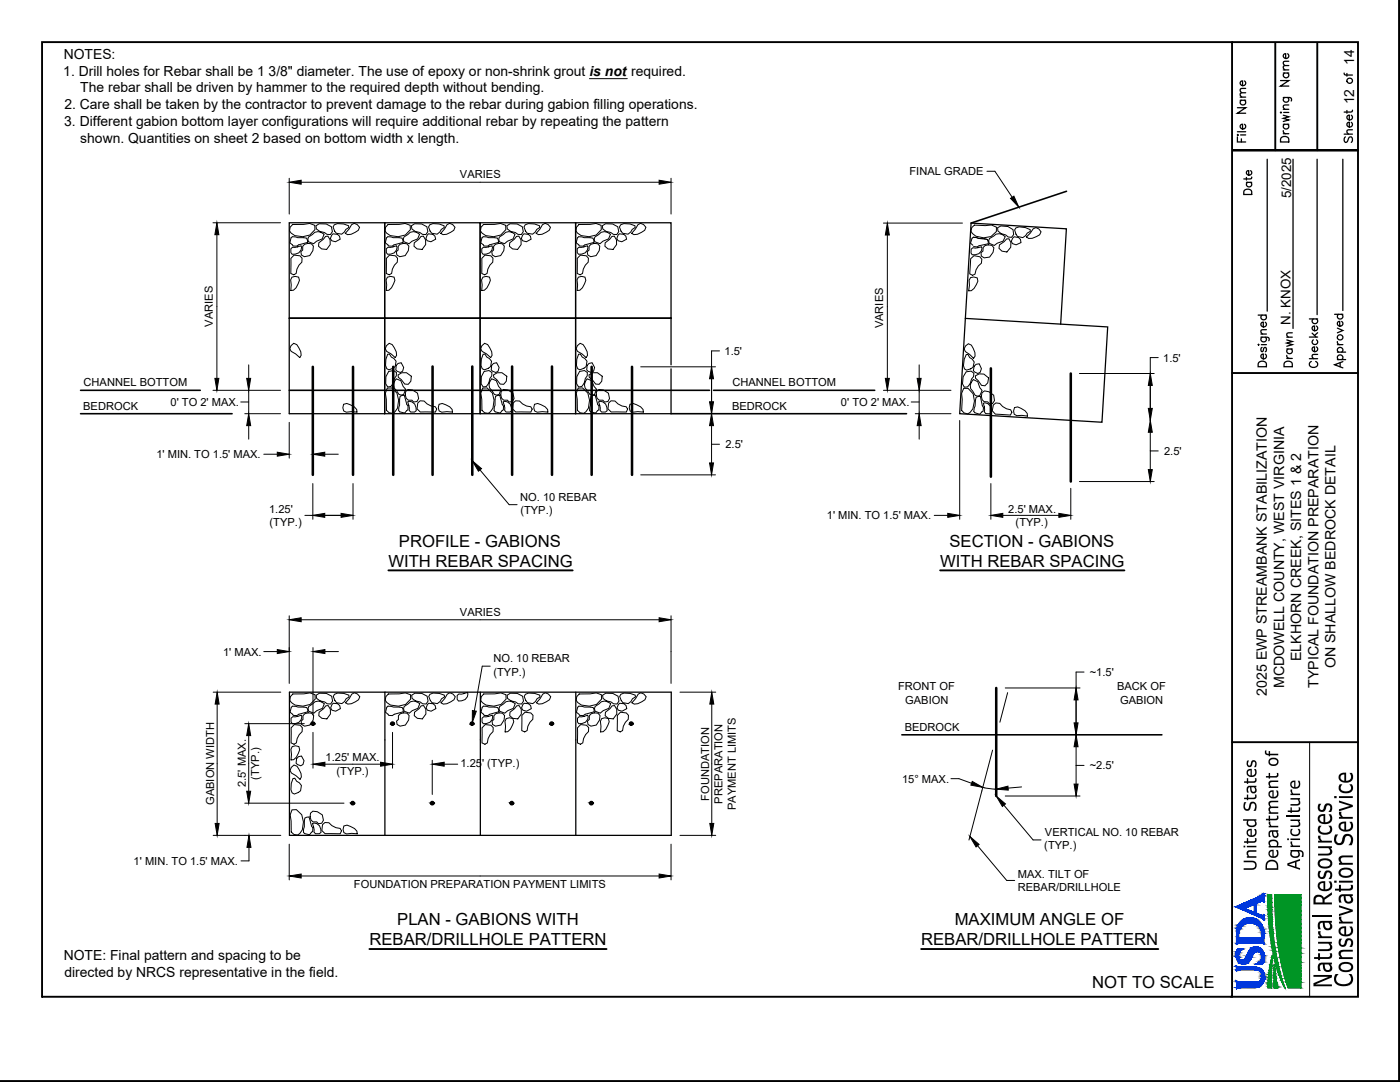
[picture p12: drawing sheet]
<svg xmlns="http://www.w3.org/2000/svg" width="279mm" height="216mm" viewBox="0 0 279 216" stroke-linecap="round" stroke-linejoin="round" font-family="sans-serif">
<defs><g id="words">
<g font-size="6.2">
<text x="265.8" y="197.2" transform="rotate(-90 265.8 197.2)">Natural Resources</text>
<text x="270" y="197" transform="rotate(-90 270 197)">Conservation Service</text>
</g>
<g font-size="4.9">
<text x="271.3" y="29.6" transform="rotate(-90 271.3 29.6)">Sheet of</text>
<text x="251.2" y="40.2" transform="rotate(-90 251.2 40.2)">Date</text>
<text x="259.3" y="74.4" transform="rotate(-90 259.3 74.4)">Drawn</text>
</g>
<text font-size="4.4" x="249.8" y="29.6" transform="rotate(-90 249.8 29.6)">File Name</text>
<g font-size="4.2">
<text x="250.7" y="173.9" transform="rotate(-90 250.7 173.9)">United States</text>
<text x="255.1" y="173.9" transform="rotate(-90 255.1 173.9)">Department of</text>
<text x="259.5" y="173.6" transform="rotate(-90 259.5 173.6)">Agriculture</text>
</g>
<g font-size="3.3">
<text x="77.5" y="113.1">WITH REBAR SPACING</text>
<text x="79.6" y="109.1">PROFILE - GABIONS</text>
<text x="187.6" y="113.1">WITH REBAR SPACING</text>
<text x="189.5" y="109.1">SECTION - GABIONS</text>
<text x="79.3" y="184.6">PLAN - GABIONS WITH</text>
<text x="190.5" y="184.6">MAXIMUM ANGLE OF</text>
<text x="73.7" y="188.7">REBAR/DRILLHOLE PATTERN</text>
<text x="183.8" y="188.7">REBAR/DRILLHOLE PATTERN</text>
<text x="218" y="197.1">NOT TO SCALE</text>
</g>
<g font-size="2.8">
<text x="12.7" y="11.8">NOTES:</text>
<text x="12.6" y="15.1">1. Drill holes for Rebar shall be 1 3/8&quot; diameter. The use of epoxy or non-shrink grout is not required.</text>
<text x="270.3" y="12.9" transform="rotate(-90 270.3 12.9)">14</text>
<text x="12.9" y="21.8">2. Care shall be taken by the contractor to prevent damage to the rebar during gabion filling operations.</text>
<text x="16" y="18.4">The rebar shall be driven by hammer to the required depth without bending.</text>
<text x="270.3" y="20.8" transform="rotate(-90 270.3 20.8)">12</text>
<text x="12.8" y="25.1">3. Different gabion bottom layer configurations will require additional rebar by repeating the pattern</text>
<text x="16" y="28.4">shown. Quantities on sheet 2 based on bottom width x length.</text>
<text x="259.7" y="131.9" transform="rotate(-90 259.7 131.9)">ELKHORN CREEK, SITES 1 &amp; 2</text>
<text x="256.3" y="137.3" transform="rotate(-90 256.3 137.3)">MCDOWELL COUNTY, WEST VIRGINIA</text>
<text x="263.1" y="137.3" transform="rotate(-90 263.1 137.3)">TYPICAL FOUNDATION PREPARATION</text>
<text x="266.5" y="133.4" transform="rotate(-90 266.5 133.4)">ON SHALLOW BEDROCK DETAIL</text>
<text x="252.8" y="138.9" transform="rotate(-90 252.8 138.9)">2025 EWP STREAMBANK STABILIZATION</text>
<text x="12.7" y="191.7">NOTE: Final pattern and spacing to be</text>
<text x="12.8" y="195">directed by NRCS representative in the field.</text>
</g>
<g font-size="2.7">
<text x="257.7" y="39.6" transform="rotate(-90 257.7 39.6)">5/2025</text>
<text x="257.6" y="64.8" transform="rotate(-90 257.6 64.8)">N. KNOX</text>
</g>
<g font-size="2.2">
<text x="91.8" y="35.5">VARIES</text>
<text x="181.5" y="35">FINAL GRADE</text>
<text x="42.5" y="65.2" transform="rotate(-90 42.5 65.2)">VARIES</text>
<text x="176.3" y="65.5" transform="rotate(-90 176.3 65.5)">VARIES</text>
<text x="144.6" y="70.8">1.5'</text>
<text x="16.7" y="77.1">CHANNEL BOTTOM</text>
<text x="146.2" y="77.1">CHANNEL BOTTOM</text>
<text x="232.1" y="72.1">1.5'</text>
<text x="16.6" y="81.7">BEDROCK</text>
<text x="34" y="81">0' TO 2' MAX.</text>
<text x="146.1" y="81.7">BEDROCK</text>
<text x="167.8" y="81">0' TO 2' MAX.</text>
<text x="144.8" y="89.4">2.5'</text>
<text x="31.2" y="91.4">1' MIN. TO 1.5' MAX.</text>
<text x="232.3" y="90.8">2.5'</text>
<text x="103.8" y="99.9">NO. 10 REBAR</text>
<text x="53.7" y="102.3">1.25'</text>
<text x="53.8" y="105">(TYP.)</text>
<text x="103.9" y="102.6">(TYP.)</text>
<text x="165" y="103.6">1' MIN. TO 1.5' MAX.</text>
<text x="201.2" y="102.3">2.5' MAX.</text>
<text x="202.7" y="104.9">(TYP.)</text>
<text x="91.8" y="122.8">VARIES</text>
<text x="44.5" y="130.8">1' MAX.</text>
<text x="98.5" y="132.2">NO. 10 REBAR</text>
<text x="98.5" y="134.8">(TYP.)</text>
<text x="179.2" y="137.8">FRONT OF</text>
<text x="217.5" y="134.9">~1.5'</text>
<text x="222.9" y="137.8">BACK OF</text>
<text x="180.7" y="140.4">GABION</text>
<text x="223.5" y="140.4">GABION</text>
<text x="180.6" y="145.8">BEDROCK</text>
<text x="51.7" y="155.6" transform="rotate(-90 51.7 155.6)">(TYP.)</text>
<text x="65" y="151.9">1.25' MAX.</text>
<text x="67.2" y="154.6">(TYP.)</text>
<text x="91.9" y="153">1.25' (TYP.)</text>
<text x="217.5" y="153.5">~2.5'</text>
<text x="42.7" y="160.6" transform="rotate(-90 42.7 160.6)">GABION WIDTH</text>
<text x="49.1" y="157" transform="rotate(-90 49.1 157)">2.5' MAX.</text>
<text x="141.5" y="159.7" transform="rotate(-90 141.5 159.7)">FOUNDATION</text>
<text x="144.2" y="160.3" transform="rotate(-90 144.2 160.3)">PREPARATION</text>
<text x="146.8" y="161.7" transform="rotate(-90 146.8 161.7)">PAYMENT LIMITS</text>
<text x="180" y="156.1">15° MAX.</text>
<text x="208.5" y="166.8">VERTICAL NO. 10 REBAR</text>
<text x="26.7" y="172.6">1' MIN. TO 1.5' MAX.</text>
<text x="208.4" y="169.5">(TYP.)</text>
<text x="70.6" y="177.2">FOUNDATION PREPARATION PAYMENT LIMITS</text>
<text x="203.1" y="175.1">MAX. TILT OF</text>
<text x="203.1" y="177.8">REBAR/DRILLHOLE</text>
</g>
</g></defs>
<!-- layer: gabionwire -->
<g fill="none" stroke="#000" stroke-width=".25">
<path d="M57.7 44.5h19.1v19h-19.1zM76.8 44.5h19v19h-19zM95.8 44.5h19.1v19h-19.1zM114.9 44.5h19v19h-19zM57.7 63.5h19.1v19.1h-19.1zM57.7 63.5h19.1v19.1M76.8 63.5h19v19.1h19.1v-19.1M76.8 63.5h57.1M95.8 63.5v19.1h-19M95.8 63.5h19.1v19.1h19v-9M133.9 63.5v9.3M192.7 63.5l1.1-19 19 1.2-1.1 19"/>
<path d="M192.7 63.5l-1.2 19.1 28.4 1.7 1.2-19.1-9.4-.5M192.7 63.5l19 1.2M76.8 138.1h57.2v28.6h-76.2v-28.6h19v28.6M95.9 138.1v28.6M114.9 138.1v28.6"/>
</g>
<!-- layer: STONE -->
<g fill="none" stroke="#000" stroke-width=".2">
<path d="M58 49.6l.4-.3 .5 .1 1.2-.4 .1 .3a1.5 1.5 0 0 1-1.9 1.4l-.3-.3zM58.3 55.3l.6-.2 .7 .2 .2 .6-.7 1.5-.5 .5-.6 .1 .1-1.1-.1-1.1zM58.3 48.8l.2 .3h.7l.4-.2M58.4 44.8h2.2l1.2-.2 1 .4 .1 .8a3.1 3.1 0 0 1-5.1 .3l.1-.8zM58.7 50.9l1.2 .1 .4 .5-.1 .8-.5 .6-.4 .8-.2 .9-.5 .2-.6-.2 .1-3zM60.6 47.4l-2.3-.2-.2 .3M60.8 48.7l.6-.1h.7l.4 .5-.1 .9-.6 1-1.1 .2-.5-.3-.2-.7 .4-.3v-.7zM61.6 47.3l.8-.5a1.51 1.51 0 0 1 2.3-.1l-.4 1-1.1 .4-.6 .5-1-.4-.2-.5zM63.1 45.1l.6-.4h1.4l1 .5 .2 1-.4 .6h-.6l-.6-.4-.9-.2-.6-.5zM63.6 48.5l.9-.8 .5-.5 .4-.1 .5 .8v.9l-.7 1-1-.1-.6-.6zM66.5 46.7h.8l.5 .4 .1 .6-.9 .5-.8-.2-.3-.4zM66.7 44.9l.6-.3 1.3 .1 1 .3v.4l-.6 .4-.3 .5-.5 .4-1.1-.2-.3-.4-.3-.8z"/>
<path d="M70.2 44.8l.5-.2 .6 .2 .5 .5-.3 .7-.6 .4-.8 .3-.7 .1-.5-.2 .7-.9zM77.1 49.6l.3-.3 .5 .1 1.2-.4 .1 .3a1.5 1.5 0 0 1-1.8 1.4l-.3-.3zM77.3 55.3l.6-.2 .7 .2 .2 .6-.7 1.5-.5 .5-.5 .1 .1-1.1-.1-1.1zM77.4 48.8l.1 .3h.7l.4-.2M77.4 44.8h2.2l1.2-.2 1.1 .4v.8a3.1 3.1 0 0 1-5.1 .3l.2-.8zM77.7 50.9l1.2 .1 .4 .5v.8l-.6 .6-.4 .8-.1 .9-.5 .2-.6-.2v-3zM79.7 47.4h-1.2l-1.1-.2-.3 .3M79.8 48.7l.7-.1h.7l.4 .5-.1 .9-.6 1-1.1 .2-.6-.3-.1-.7 .4-.3v-.7zM80.6 47.3l.8-.5a1.51 1.51 0 0 1 2.3-.1l-.3 1-1.2 .4-.6 .5-1-.4-.1-.5zM82.1 45.1l.7-.4h1.4l1 .5 .2 1-.4 .6h-.7l-.5-.4-.9-.2-.7-.5zM82.7 48.5l.9-.8 .4-.5 .5-.1 .4 .8 .1 .9-.8 1-1-.1-.6-.6zM85.5 46.7h.9l.4 .4 .1 .6-.9 .5-.8-.2-.2-.4z"/>
<path d="M85.8 44.9l.6-.3 1.2 .1 1 .3 .1 .4-.6 .4-.3 .5-.6 .4-1-.2-.4-.4-.3-.8zM89.2 44.8l.5-.2 .6 .2 .5 .5-.2 .7-.7 .4-.8 .3-.7 .1-.4-.2 .7-.9zM96.1 49.6l.4-.3 .5 .1 1.2-.4 .1 .3a1.5 1.5 0 0 1-1.9 1.4l-.3-.3zM96.4 55.3l.6-.2 .7 .2 .2 .6-.7 1.5-.5 .5-.6 .1 .1-1.1-.1-1.1zM96.4 48.8l.2 .3h.7l.4-.2M96.5 44.8h2.2l1.2-.2 1 .4 .1 .8a3.1 3.1 0 0 1-5.1 .3l.1-.8zM96.8 50.9l1.2 .1 .4 .5-.1 .8-.5 .6-.4 .8-.2 .9-.5 .2-.6-.2 .1-3zM98.7 47.4h-1.2l-1.1-.2-.2 .3M98.9 48.7l.6-.1h.7l.4 .5-.1 .9-.6 1-1.1 .2-.5-.3-.2-.7 .4-.3v-.7zM99.7 47.3l.8-.5a1.51 1.51 0 0 1 2.3-.1l-.4 1-1.1 .4-.6 .5-1-.4-.2-.5zM101.2 45.1l.6-.4h1.4l1 .5 .2 1-.4 .6h-.6l-.6-.4-.9-.2-.6-.5zM101.7 48.5l.9-.8 .5-.5 .4-.1 .5 .8v.9l-.7 1-1-.1-.6-.6z"/>
<path d="M104.6 46.7h.8l.5 .4 .1 .6-.9 .5-.8-.2-.3-.4zM104.8 44.9l.6-.3 1.3 .1 1 .3v.4l-.6 .4-.3 .5-.5 .4-1.1-.2-.3-.4-.3-.8zM108.3 44.8l.5-.2 .6 .2 .5 .5-.3 .7-.6 .4-.8 .3-.7 .1-.5-.2 .7-.9zM115.2 49.6l.3-.3 .5 .1 1.2-.4 .1 .3a1.5 1.5 0 0 1-1.8 1.4l-.3-.3zM115.4 55.3l.7-.2 .6 .2 .2 .6-.7 1.5-.5 .5-.5 .1 .1-1.1-.1-1.1zM115.5 48.8l.1 .3h.7l.4-.2M115.5 44.8h2.2l1.2-.2 1.1 .4v.8a3.1 3.1 0 0 1-5.1 .3l.2-.8zM115.8 50.9l1.2 .1 .4 .5v.8l-.6 .6-.4 .8-.1 .9-.5 .2-.6-.2v-3zM117.8 47.4h-1.2l-1.1-.2-.3 .3M117.9 48.7l.7-.1h.7l.4 .5-.1 .9-.6 1-1.1 .2-.6-.3-.1-.7 .4-.3v-.7zM118.7 47.3l.8-.5a1.51 1.51 0 0 1 2.3-.1l-.3 1-1.2 .4-.5 .5-1.1-.4-.1-.5zM120.2 45.1l.7-.4h1.4l1 .5 .2 1-.4 .6h-.7l-.5-.4-.9-.2-.7-.5z"/>
<path d="M120.8 48.5l.9-.8 .4-.5 .5-.1 .4 .8 .1 .9-.8 1-1-.1-.6-.6zM123.6 46.7h.9l.4 .4 .1 .6-.9 .5-.8-.2-.2-.4zM123.9 44.9l.6-.3 1.2 .1 1 .3 .1 .4-.6 .4-.3 .5-.6 .4-1-.2-.4-.4-.3-.8zM127.3 44.8l.5-.2 .6 .2 .5 .5-.2 .7-.7 .4-.8 .3-.7 .1-.4-.2 .7-.9zM193.7 55.4l.6-.1 .7 .2 .2 .6-.8 1.5-.6 .4h-.5l.2-1.1-.1-1zM193.7 51.6l.7-.6 1.1 .2 .5 .5-.1 .8-.7 .6-.4 .7-.2 .9-.5 .2-.6-.3zM193.8 49.7l.4-.3 .4 .1 1.3-.3 .1 .4a1.52 1.52 0 0 1-2 1.2l-.2-.3zM193.9 45.4l.6-.5 2.1 .1 1.3-.1 1 .4v.9a3.2 3.2 0 0 1-5.1-.1zM194 47.5l.3-.2 2.2 .4M195.4 49l-.4 .3-.7-.1M196.2 49.4a1.29 1.29 0 0 1 2.2 .1l-.2 .8-.7 1-1.1 .2-.6-.4v-.7l.4-.3zM197.5 47.6l.8-.5a1.52 1.52 0 0 1 2.3 .1l-.4 .9-1.2 .4-.6 .5-1-.5-.1-.5z"/>
<path d="M199.1 45.4l.7-.3 1.4 .1 1 .6 .1 1-.4 .6-.7-.1-.5-.4-.9-.3-.7-.5zM199.5 48.9l.9-.7 .5-.5 .5-.1 .4 .8-.1 1-.8 .9-.9-.2-.6-.5zM202.1 47.5l.3-.3a1.1 1.1 0 0 1 1.4 1.2l-1 .5-.7-.3-.3-.5zM202.7 45.5l.7-.2 1.2 .1 1 .4v.4l-.6 .3-.3 .5-.6 .4-1-.2-.6-1.3zM206.2 45.7l.5-.3 .6 .3 .5 .6-.3 .6-.7 .3-.8 .4h-.7l-.4-.3zM58.1 69l.5-.5 .6 .3 .8 1.4 .1 .7-.3 .5-.8-.8-.9-.5-.3-.5zM77.1 69l.6-.5 .6 .3 .8 1.4 .1 .7-.3 .5-.9-.8-.8-.5-.3-.5zM77.3 77.4h.9a3.2 3.2 0 0 1 .2 5.1l-.7-.1-.6-.5v-2.2l-.2-1.2zM77.4 70.7l.3-.1 .4 .6 .5 .3 .4 .6-.1 1-1.3 .7-.4-.2-.3-.7 .1-1.2zM77.6 74.1l.9-.2 .6 .4v.7l-.4 .5-.2 .9-.5 .7-.6 .1-.4-.6v-1.4zM79.1 75.6l.9 .4 .5 1.1 .5 .6-.4 1-.5 .1-.5-.1-.5-.8a1.5 1.5 0 0 1 0-2.3zM79.4 74.8l.8-.4h.9l1 .7-.1 1-.5 .6-.7-.1-.7-.9-.6-.4z"/>
<path d="M79.4 72.5l.7-.1 .5 .9-.2 .8-.5 .2-.7-.2-.2-.3 .1-.9zM79.7 79.7v1.2l-.1 1 .2 .3M81 78.1l.4-.4 .9 .1 1 .7 .2 1-.3 .6-.6 .1-.4-.3h-.7l-.4-.4-.2-.7zM96.2 69l.5-.5 .6 .3 .8 1.4 .1 .7-.3 .5-.8-.8-.9-.5-.3-.5zM96.3 77.4h.9a3.2 3.2 0 0 1 .2 5.1l-.7-.1-.5-.5-.1-2.2-.1-1.2zM96.4 70.7l.4-.1 .3 .6 .6 .3 .4 .6-.2 1-1.2 .7-.5-.2-.2-.7 .1-1.2zM96.6 74.1l1-.2 .6 .4-.1 .7-.3 .5-.3 .9-.4 .7-.7 .1-.4-.6 .1-1.4zM98.1 75.6l.9 .4 .5 1.1 .5 .6-.4 1-.5 .1-.4-.1-.5-.8a1.5 1.5 0 0 1-.1-2.3zM98.5 74.8l.7-.4h1l.9 .7-.1 1-.5 .6-.7-.1-.7-.9-.5-.4zM98.5 72.5l.6-.1 .5 .9-.2 .8-.4 .2-.7-.2-.3-.3 .1-.9zM98.8 79.7v1.2l-.2 1 .2 .3M100 78.1l.5-.4 .9 .1 1 .7 .2 1-.3 .6-.7 .1-.3-.3h-.8l-.4-.4-.2-.7z"/>
<path d="M115.2 69l.6-.5 .6 .3 .8 1.4 .1 .7-.3 .5-.9-.8-.8-.5-.3-.5zM115.4 77.4h.9a3.2 3.2 0 0 1 .2 5.1l-.7-.1-.6-.5v-2.2l-.2-1.2zM115.5 70.7l.3-.1 .4 .6 .5 .3 .4 .6-.1 1-1.3 .7-.4-.2-.3-.7 .1-1.2zM115.7 74.1l.9-.2 .6 .4v.7l-.4 .5-.2 .9-.5 .7-.6 .1-.4-.6v-1.4zM117.2 75.6l.9 .4 .5 1.1 .5 .6-.4 1-.5 .1-.5-.1-.5-.8a1.5 1.5 0 0 1 0-2.3zM117.5 74.8l.8-.4h.9l1 .7-.1 1-.5 .6-.7-.1-.7-.9-.6-.4zM117.5 72.5l.7-.1 .5 .9-.2 .8-.5 .2-.7-.2-.2-.3 .1-.9zM117.8 79.7v1.2l-.1 1 .2 .3M119.1 78.1l.4-.4 .9 .1 1 .7 .2 1-.3 .6-.6 .1-.4-.3h-.7l-.4-.4-.2-.7zM192.3 77.5h.9a3.1 3.1 0 0 1-.1 5.1l-.7-.2-.5-.5 .1-2.2-.1-1.2zM192.7 69l.6-.4 .6 .3 .7 1.4v.8l-.3 .4-.8-.8-.8-.5-.3-.6zM192.8 74.2l1-.1 .6 .4-.1 .7-.4 .4-.3 1-.5 .6-.7 .1-.3-.7 .1-1.4z"/>
<path d="M192.8 70.8l.4-.1 .3 .6 .5 .4 .4 .5-.2 1.1-1.3 .6-.4-.3-.2-.6 .1-1.3zM194.2 75.7l.9 .5 .4 1.1 .5 .6-.5 1.1h-.5l-.4-.1-.5-.8a1.5 1.5 0 0 1 .1-2.4zM194.4 73.1l.4-.4 .6-.1 .5 1-.3 .7-.5 .2-.6-.3-.2-.2zM194.7 75l.7-.4h1l.9 .8-.2 1-.5 .6-.7-.1-.7-1-.5-.4zM194.7 79.9l-.4 2.2 .3 .3M196 78.4l.5-.4 .9 .2 .9 .7 .2 1-.4 .6-.7 .1-.3-.4-.7-.1-.4-.4-.1-.6zM68.6 80.7l.6-.2 1.5 .7 .5 .5v.5l-1.1-.1-1 .2-.5-.3-.2-.6zM81.2 80.7l.2 .4v.7l-.2 .1M81.4 80.2l.3-.1a1.52 1.52 0 0 1 1.4 1.9l-.4 .2h-.7l-.3-.3v-.5zM83.4 80.4l.4-.4h.8l.6 .6 .8 .4 .9 .2 .3 .4-.3 .6h-3l-.7-.6zM87.6 80.7l.7-.2 1.4 .7 .5 .5 .1 .5-1.1-.1-1 .2-.6-.3-.1-.6zM100.2 80.7l.3 .4v.7l-.3 .1"/>
<path d="M100.4 80.2l.3-.1a1.52 1.52 0 0 1 1.4 1.9l-.3 .2h-.8l-.3-.3 .1-.5zM102.4 80.4l.5-.4h.8l.6 .6 .8 .4 .8 .2 .3 .4-.3 .6h-3l-.6-.6zM106.7 80.7l.6-.2 1.5 .7 .5 .5v.5l-1.1-.1-1 .2-.5-.3-.2-.6zM119.3 80.7l.2 .4v.7l-.2 .1M119.5 80.2l.3-.1a1.52 1.52 0 0 1 1.4 1.9l-.4 .2h-.7l-.3-.3v-.5zM121.5 80.4l.4-.4h.8l.6 .6 .8 .4 .9 .2 .3 .4-.3 .6h-3l-.7-.6zM125.7 80.7l.7-.2 1.4 .7 .5 .5 .1 .5-1.1-.1-1 .2-.6-.3-.1-.6zM196 81l.3 .4-.1 .7-.2 .1M196.3 80.5l.3-.1a1.53 1.53 0 0 1 1.2 1.9l-.3 .3-.8-.1-.3-.3 .1-.5zM198.2 80.8l.5-.4 .8 .1 .6 .6 .8 .5 .8 .2 .2 .5-.2 .5-3.1-.2-.6-.6zM202.5 81.3l.6-.1 1.5 .8 .4 .5v.5l-1.1-.1h-1l-.5-.2-.1-.7zM58.4 138.5h2.2l1.2-.2 1.1 .3v.9a3.1 3.1 0 0 1-5.1 .2l.2-.7z"/>
<path d="M63.1 138.7l.6-.4 1.5 .1 1 .5 .2 1-.4 .6-.7-.1-.5-.3-.9-.3-.7-.4zM66.7 138.5l.7-.2 1.2 .1 1 .3 .1 .4-.6 .3-.3 .6-.6 .4-1-.2-.7-1.2zM70.2 138.5l.5-.3 .6 .3 .5 .5-.2 .6-.7 .4-.8 .4-.7 .1-.4-.3 .7-.8zM77.5 138.5h2.2l1.2-.2 1 .3 .1 .9a3.1 3.1 0 0 1-5.1 .2l.1-.7zM82.2 138.7l.6-.4 1.4 .1 1 .5 .2 1-.4 .6-.6-.1-.5-.3-1-.3-.7-.4zM85.8 138.5l.6-.2 1.3 .1 1 .3v.4l-.6 .3-.3 .6-.5 .4-1.1-.2-.6-1.2zM89.3 138.5l.5-.3 .6 .3 .5 .5-.3 .6-.6 .4-.8 .4-.7 .1-.5-.3 .8-.8zM91.2 138.8l.4-.3h.5l1.2-.3 .1 .3a1.52 1.52 0 0 1-1.9 1.4l-.3-.4zM96.5 138.5h2.2l1.2-.2 1.1 .3v.9a3.1 3.1 0 0 1-5.1 .2l.2-.7zM101.2 138.7l.6-.4 1.5 .1 1 .5 .2 1-.4 .6-.7-.1-.5-.3-.9-.3-.7-.4zM104.8 138.5l.7-.2 1.2 .1 1 .3 .1 .4-.6 .3-.3 .6-.6 .4-1-.2-.7-1.2zM108.3 138.5l.5-.3 .6 .3 .5 .5-.2 .6-.7 .4-.8 .4-.7 .1-.4-.3 .7-.8z"/>
<path d="M115.6 138.5h2.2l1.2-.2 1 .3 .1 .9a3.1 3.1 0 0 1-5.1 .2l.1-.7zM120.3 138.7l.6-.4 1.4 .1 1 .5 .2 1-.4 .6-.6-.1-.5-.3-1-.3-.7-.4zM123.9 138.5l.6-.2 1.3 .1 1 .3v.4l-.6 .3-.3 .6-.5 .4-1.1-.2-.6-1.2zM127.4 138.5l.5-.3 .6 .3 .5 .5-.3 .6-.6 .4-.8 .4-.7 .1-.5-.3 .8-.8zM58.1 143.3l.3-.3h.5l1.2-.3 .1 .3a1.52 1.52 0 0 1-1.8 1.4l-.3-.3zM58.1 153.1l.6-.4 .6 .2 .8 1.4v.7l-.2 .5-.9-.7-.8-.5-.3-.6zM58.3 149l.6-.2 .7 .2 .2 .6-.7 1.5-.5 .5h-.5l.1-1.1-.1-1zM58.4 142.5l.1 .2 .7 .1 .4-.3M58.5 155.4l.3-.1 .4 .6 .5 .3 .5 .5-.2 1.1-1.3 .6-.4-.2-.2-.6v-1.3zM58.7 144.6l1.2 .1 .4 .5v.8l-.6 .6-.4 .8-.1 .8-.5 .3-.6-.3v-3zM59.6 151l.6-.1 .5 .9-.2 .7-.5 .3-.9-.5 .1-.9zM60.6 141.1l-2.2-.2-.3 .2"/>
<path d="M60.8 142.4l.7-.2 .7 .1 .4 .5-.1 .9-.6 1-1.1 .2-.6-.3-.1-.7 .4-.3v-.8zM61.6 141l.8-.5a1.52 1.52 0 0 1 2.3-.1l-.3 .9-1.2 .5-.6 .5-1-.4-.1-.5zM63.7 142.1l.9-.7 .4-.6h.5l.4 .7v1l-.7 .9-1-.1-.6-.5zM66.5 140.3l.9 .1 .4 .4 .1 .6-.9 .5-.7-.2-.3-.4zM77.4 142.5l.2 .2 .7 .1 .4-.3M79.7 141.1l-2.3-.2-.2 .2M79.9 142.4l.6-.2 .7 .1 .5 .5-.2 .9-.6 1-1.1 .2-.6-.3-.1-.7 .4-.3v-.8zM80.7 141l.7-.5a1.52 1.52 0 0 1 2.4-.1l-.4 .9-1.1 .5-.6 .5-1-.4-.2-.5zM82.7 142.1l.9-.7 .5-.6h.5l.4 .7v1l-.7 .9-1-.1-.6-.5zM85.6 140.3a1.09 1.09 0 0 1 1.4 1.1l-1 .5-.7-.2-.3-.4 .3-.7zM96.2 143.3l.3-.3h.5l1.2-.3 .1 .3a1.51 1.51 0 0 1-1.8 1.4l-.3-.3zM96.5 142.5l.1 .2 .7 .1 .4-.3"/>
<path d="M96.8 144.6l1.2 .1 .4 .5v.8l-.6 .6-.4 .8-.1 .8-.5 .3-.6-.3v-3zM98.7 141.1l-2.2-.2-.3 .2M98.9 142.4l.7-.2 .7 .1 .4 .5-.1 .9-.6 1-1.1 .2-.6-.3-.1-.7 .4-.3v-.8zM99.7 141l.8-.5a1.52 1.52 0 0 1 2.3-.1l-.3 .9-1.2 .5-.6 .5-1-.4-.1-.5zM101 143.4l.7-.2 .7 .2 .1 .6-.6 1.5-.6 .5-.5 .1 .1-1.2-.1-1zM101.8 142.1l.9-.7 .4-.6h.5l.4 .7v1l-.7 .9-1-.1-.6-.5zM104.6 140.3a1.09 1.09 0 0 1 1.4 1.1l-.9 .5-.7-.2-.3-.4 .2-.7zM104.8 142.1l1.1 .2 .5 .4-.1 .8-.5 .6-.5 .8-.1 .9-.5 .2-.6-.2 .1-3zM115 142.1l.7 .6 .7 .1 .4-.3M115.3 143.3l.3-.3h.5l1.2-.3 .1 .3a1.51 1.51 0 0 1-1.9 1.4l-.2-.3zM115.9 144.6l1.2 .1 .4 .5-.1 .8-.5 .6-.4 .8-.2 .8-.5 .3-.6-.3 .1-3zM117.8 141.1l-2.3-.2-.2 .2"/>
<path d="M118 142.4l.6-.2 .7 .1 .5 .5-.2 .9-.6 1-1.1 .2-.6-.3-.1-.7 .4-.3v-.8zM118.8 141l.7-.5a1.52 1.52 0 0 1 2.4-.1l-.4 .9-1.1 .5-.6 .5-1-.4-.2-.5zM120.1 143.4l.6-.2 .7 .2 .2 .6-.7 1.5-.5 .5-.5 .1v-1.2l-.1-1zM120.8 142.1l.9-.7 .5-.6h.5l.4 .7v1l-.7 .9-1-.1-.6-.5zM123.4 140.6l.3-.3a1.09 1.09 0 0 1 1.4 1.1l-1 .5-.7-.2-.3-.4zM123.8 142.1l1.2 .2 .4 .4v.8l-.6 .6-.4 .8-.2 .9-.4 .2-.6-.2v-3zM58.3 161.6h.9l1 1 .4 1.4-.3 1.6-.5 .7-.4 .3-.7-.1-.6-.5v-2.2l-.2-1.2zM60.7 163.8l-.1 2.3 .2 .2M62 162.3l.4-.4 .9 .1 1 .6 .2 1.1-.3 .6-.7 .1-.3-.4h-.7l-.4-.4-.2-.6zM62.2 164.8l.2 .4v.7l-.2 .2M62.4 164.3l.3-.1a1.51 1.51 0 0 1 1.4 1.9l-.4 .3h-.7l-.3-.4v-.4zM64.4 164.5l.4-.4 .8 .1 .6 .5 .8 .5 .9 .1 .3 .5-.3 .6-3-.1-.7-.6z"/>
<path d="M68.6 164.8l.7-.2 1.4 .7 .5 .5 .1 .6-1.1-.1-1 .1-.6-.3-.1-.6z"/>
</g>
<!-- layer: DIM -->
<g fill="none" stroke="#000" stroke-width=".2">
<path d="M58.1 47.5l-.3 1 .5 .3M60.6 47.4l.6 .1 .2 .9-1.8 .5M77.1 47.5l-.2 1 .5 .3M79.7 47.4l.5 .1 .2 .9-1.8 .5M96.2 47.5l-.3 1 .5 .3M98.7 47.4l.6 .1 .2 .9-1.8 .5M115.2 47.5l-.2 1 .5 .3M117.8 47.4l.5 .1 .2 .9-1.8 .5M194 47.5l-.3 1 .5 .4M197.2 48.2l-.1-.4-.6-.1 .6 .1 .1 .8-1.8 .4M79.7 79.7l.2-.6 .8-.2 .5 1.8M98.8 79.7l.1-.6 .8-.2 .5 1.8"/>
<path d="M117.8 79.7l.2-.6 .8-.2 .5 1.8M194.7 79.9l.1-.6 .9-.2 .3 1.9M81.2 81.9l-.4 .5-1-.2M100.2 81.9l-.4 .5-1-.2M119.3 81.9l-.4 .5-1-.2M196 82.2l-.5 .5-.9-.3M58.1 141.1l-.2 1 .5 .4M60.6 141.1l.6 .1 .2 .8-1.8 .5M77.2 141.1l-.3 1 .5 .4M79.7 141.1l.6 .1 .2 .8-1.8 .5M96.2 141.1l-.2 1 .5 .4M98.7 141.1l.6 .1 .2 .8-1.8 .5"/>
<path d="M115.3 141.1l-.3 1M117.8 141.1l.6 .1 .2 .8-1.8 .5M60.7 163.8l.1-.6 .9-.2 .5 1.8M62.2 166.1l-.4 .5-1-.3"/>
</g>
<!-- layer: 2.Text.Note -->
<path d="M126.1 82.4v12.4" fill="none" stroke="#000" stroke-width=".25"/>
<g fill="none" stroke="#000" stroke-width=".51">
<path d="M62.4 73.2v21.6M70.5 73.2v21.6M78.5 73.2v21.6M86.3 73.1v21.7M94.3 73.1v21.7M102.2 73.1v21.7M110.2 73.1v21.7M118.1 73.2v21.6M126.1 73.2v21.6M197.7 73.5v21.6M213.7 74.5v21.6M198.8 137.3v21.5"/>
<circle cx="62.5" cy="144.4" r=".22"/>
<circle cx="78.3" cy="144.4" r=".22"/>
<circle cx="94.2" cy="144.4" r=".22"/>
<circle cx="110.1" cy="144.4" r=".22"/>
<circle cx="126" cy="144.4" r=".22"/>
<circle cx="70.4" cy="160.3" r=".22"/>
<circle cx="86.3" cy="160.3" r=".22"/>
<circle cx="102.1" cy="160.3" r=".22"/>
<circle cx="118" cy="160.3" r=".22"/>
</g>
<!-- layer: Stream_Bottom -->
<path d="M212.9 38.2l-19.1 6.3M16.1 77.9h23.9M57.7 77.9h83.9M142.4 77.9h32.2M16.1 82.6h30.2M133.9 82.6h47M180 146.6h51.9" fill="none" stroke="#000" stroke-width=".32"/>
<!-- layer: J-Hatch Subgrade -->
<g fill="#000" stroke="#000" stroke-width=".2">
<path d="M57.7 36.4l2.4-.4v.8zM131.5 36l2.4 .4-2.4 .4zM201.7 39.6l.6-.5 1 2.2zM43.3 44.5l.4 2.3h-.8zM177.1 44.5l.4 2.4h-.8zM42.9 75.5h.8l-.4 2.4zM49.2 75.5h.8l-.4 2.4zM142 73.2l.4 2.4h-.8zM176.7 75.5h.8l-.4 2.4zM183 75.5h.8l-.4 2.4zM229.6 74.5l.4 2.4h-.8zM49.6 82.6l.4 2.3h-.8z"/>
<path d="M55.3 90.2l2.4 .4-2.4 .4zM62.4 90.6l2.4-.4v.8zM94.3 91.9l1.8 1.6-.6 .5zM142 82.6l.4 2.3h-.8zM141.6 92.4h.8l-.4 2.4zM141.6 80.2h.8l-.4 2.4zM183.4 82.6l.4 2.3h-.8zM229.6 83.9l.4 2.4h-.8zM229.2 93.7h.8l-.4 2.4zM229.2 81.5h.8l-.4 2.4zM62.4 102.8l2.4-.4v.8zM68.1 102.4l2.4 .4-2.4 .4z"/>
<path d="M189.1 102.4l2.4 .4-2.4 .4zM197.7 102.8l2.4-.4v.8zM211.3 102.4l2.4 .4-2.4 .4zM55.3 129.6l2.4 .4-2.4 .4zM57.7 123.7l2.4-.4v.8zM62.5 130l2.3-.4v.8zM131.5 123.3l2.4 .4-2.4 .4zM214.8 137.3l.3 2.4h-.7zM43.3 138.1l.4 2.4h-.8zM49.6 144.4l.4 2.4h-.8zM49.2 157.9h.8l-.4 2.4zM62.5 152.5l2.3-.4v.8z"/>
<path d="M76 152.1l2.3 .4-2.3 .4zM86.3 152.5l2.3-.4v.8zM94.3 141.8l.8 .1-.8 2.3zM142 138.1l.5 2.4h-.8zM194 155.9l2.1 1.2-2.3-.4zM198.8 157.5l2.4-.6v.8zM214.8 146.6l.3 2.4h-.7zM214.4 156.5h.7l-.3 2.3zM214.4 144.2h.7l-.3 2.4zM42.9 164.3h.8l-.4 2.4zM49.7 166.7l.4 2.4h-.8zM57.7 174.8l2.4-.4v.8z"/>
<path d="M131.5 174.4l2.4 .4-2.4 .4zM141.7 164.3h.8l-.5 2.4zM193.6 166.9l1.8 1.6-.6 .5zM198.8 158.8l1.9 1.6-.7 .5z"/>
</g>
<g fill="none" stroke="#000" stroke-width=".2">
<path d="M60.1 36.4h71.4M198.6 34.2l3.4 5.2M43.3 46.8v28.7M177.1 46.9v28.6M49.6 72.8v2.7M142 73.2v9.4M183.4 72.8v2.7M229.6 74.5v9.4M49.6 84.9v2.7M52.6 90.6h2.7M64.8 90.6h2.7M95.8 93.8l5.8 6.9"/>
<path d="M142 84.9v7.5M183.4 84.9v2.7M229.6 86.3v7.4M62.4 102.8h8.1M186.4 102.8h2.7M200.1 102.8h11.2M52.6 130h2.7M60.1 123.7h71.4M64.8 130h2.7M96.2 132.9l-1.5 8.9M214.8 137.3v9.3M43.3 140.5v23.8"/>
<path d="M49.6 146.8v11.1M64.8 152.5h11.2M88.6 152.5h2.7M142 140.5v23.8M191.4 155.4l2.5 .9M196.1 157.1l2.7 .4M203.9 157l-2.7 .3M214.8 149v7.5M49.7 169.1v2.7M60.1 174.8h71.4M195.1 168.8l5.8 6.9M200.4 160.7l5.8 6.9"/>
</g>
<!-- layer: J-Concrete -->
<g fill="none" stroke="#000" stroke-width=".2">
<path d="M57.7 35.6v7.1M133.9 35.6v7.1M42.5 44.5h13.5M176.3 44.5h15.8M42.5 77.9h13.5M127.9 73.2h14.9M176.3 77.9h13.5M215.4 74.5h14.9M48.9 82.6h7.1M57.7 84.3v7.1M62.4 96.5v7.1M70.5 96.5v7.1"/>
<path d="M127.9 94.8h14.9M182.7 82.6h7.1M191.5 83.9v19.7M197.7 96.5v7.1M213.7 97.4v6.2M215.4 96.1h14.9M42.5 138.1h13.5M57.7 122.9v13.5M62.5 129.2v13.5M133.9 122.9v13.5M135.7 138.1h7.1M200.6 137.3h14.9"/>
<path d="M201.1 138.2l-1.6 5.9M48.9 144.4h11.8M62.5 146.1v7.2M78.3 146.1v7.2M86.3 151.7v6.8M198.1 149.7l-4.7 17.9M200.6 158.8h14.9M42.5 166.7h13.5M48.9 160.3h19.8M57.7 168.4v7.2M133.9 168.4v7.2M135.7 166.7h7.1"/>
</g>
<!-- layer: J-DIM -->
<g fill="none" stroke="#000" stroke-width=".2">
<path d="M117.6 15.7h7.6M197 34.2h1.6M49.6 77.9v4.7M143.6 70h-1.6v3.2M183.4 77.9v4.7M231.2 71.4h-1.6v3.1M48 80.2h1.6M142 88.6h1.6M181.9 80.2h1.5M229.6 90h1.6M60.8 102.8h1.6M101.6 100.7h1.6"/>
<path d="M96.2 132.9h1.6M216.3 134.1h-1.5v3.2M189.8 155.4h1.6M214.8 152.7h1.5M48.1 171.8h1.6M200.9 175.7h1.6M206.2 167.6h1.6"/>
</g>
<!-- layer: titleblock -->
<path d="M77.5 113.8h36.8M187.6 113.8h36.8M73.7 189.4h47.4M183.8 189.4h47.4" fill="none" stroke="#000" stroke-width=".38"/>
<!-- layer: 2.Text.Note -->
<g fill="#000" stroke="#000" stroke-width=".2">
<path d="M125.9 144.6h.1zM125.9 144.2h.1zM70.3 160.5h.1zM70.3 160.1h.1zM86.2 160.5h.1zM86.2 160.1h.1z"/>
<path d="M62.4 144.2h.1zM62.4 144.2h.1z"/>
<path d="M62.4 144.2h.2zM62.4 144.2h.2z"/>
<path d="M62.4 144.6h.1zM62.4 144.6h.1z"/>
<path d="M62.4 144.2h.2zM62.4 144.2h.2z"/>
<path d="M62.4 144.6h.2zM62.4 144.6h.1z"/>
<path d="M62.4 144.2h.2zM62.3 144.2h.3z"/>
<path d="M62.4 144.6h.2zM62.4 144.6h.2z"/>
<path d="M62.3 144.2h.3zM62.3 144.2h.3z"/>
<path d="M62.3 144.6h.3zM62.3 144.6h.3z"/>
<path d="M62.3 144.2l.3 .1zM62.3 144.3h.3z"/>
<path d="M62.3 144.6h.3zM62.3 144.6h.3z"/>
<path d="M62.3 144.3h.3zM62.3 144.3h.3z"/>
<path d="M62.3 144.6h.3zM62.3 144.6h.3z"/>
<path d="M62.3 144.3h.4zM62.3 144.3h.4z"/>
<path d="M62.3 144.5h.3zM62.3 144.5l.3 .1z"/>
<path d="M62.3 144.3h.4zM62.3 144.3h.4z"/>
<path d="M62.3 144.5h.4zM62.3 144.5h.3z"/>
<path d="M62.3 144.3h.4zM62.3 144.3h.4z"/>
<path d="M62.3 144.5h.4zM62.3 144.5h.4z"/>
<path d="M62.3 144.3h.4zM62.3 144.3h.4z"/>
<path d="M62.3 144.3l.4 .1zM62.3 144.3l.4 .1z"/>
<path d="M62.3 144.5h.4zM62.3 144.5h.4z"/>
<path d="M62.3 144.5h.4zM62.3 144.5h.4z"/>
<path d="M62.3 144.4h.4zM62.3 144.4h.4z"/>
<path d="M62.2 144.4h.5zM62.2 144.4h.5z"/>
<path d="M62.2 144.4h.5zM62.2 144.4h.5z"/>
<path d="M62.2 144.4h.5zM62.2 144.4h.5z"/>
<path d="M62.3 144.4h.4zM62.3 144.4l.4 .1z"/>
<path d="M78.3 144.2h.1zM78.3 144.2h.1z"/>
<path d="M78.3 144.2h.1zM78.3 144.2h.1z"/>
<path d="M78.3 144.6h.1zM78.3 144.6h.1z"/>
<path d="M78.3 144.2h.2zM78.2 144.2h.3z"/>
<path d="M78.3 144.6h.1zM78.3 144.6h.1z"/>
<path d="M78.2 144.2h.3zM78.2 144.2h.3z"/>
<path d="M78.2 144.6h.3zM78.2 144.6h.2z"/>
<path d="M78.2 144.2h.3zM78.2 144.2h.3z"/>
<path d="M78.2 144.6h.3zM78.2 144.6h.3z"/>
<path d="M78.2 144.2l.3 .1zM78.2 144.3h.3z"/>
<path d="M78.2 144.6h.3zM78.2 144.6h.3z"/>
<path d="M78.2 144.3h.3zM78.2 144.3h.3z"/>
<path d="M78.2 144.6h.3zM78.2 144.6h.3z"/>
<path d="M78.2 144.3h.3zM78.2 144.3h.3z"/>
<path d="M78.2 144.5h.3zM78.2 144.5l.3 .1z"/>
<path d="M78.2 144.3h.3zM78.2 144.3h.3z"/>
<path d="M78.2 144.5h.3zM78.2 144.5h.3z"/>
<path d="M78.1 144.3h.4zM78.1 144.3h.4z"/>
<path d="M78.1 144.5h.4zM78.1 144.5h.4z"/>
<path d="M78.1 144.3h.4zM78.1 144.3h.4z"/>
<path d="M78.1 144.3l.5 .1zM78.1 144.3l.5 .1z"/>
<path d="M78.1 144.5h.4zM78.1 144.5h.4z"/>
<path d="M78.1 144.5h.4zM78.1 144.5h.4z"/>
<path d="M78.1 144.4h.5zM78.1 144.4h.5z"/>
<path d="M78.1 144.4h.5zM78.1 144.4h.5z"/>
<path d="M78.1 144.4h.5zM78.1 144.4h.5z"/>
<path d="M78.1 144.4h.5zM78.1 144.4h.5z"/>
<path d="M78.1 144.4h.5zM78.1 144.4l.4 .1z"/>
<path d="M94.2 144.2h.1zM94.1 144.2h.2z"/>
<path d="M94.1 144.2h.2zM94.1 144.2h.2z"/>
<path d="M94.1 144.6h.2zM94.1 144.6h.2z"/>
<path d="M94.1 144.2h.2zM94.1 144.2h.2z"/>
<path d="M94.1 144.6h.2zM94.1 144.6h.2z"/>
<path d="M94.1 144.2h.3zM94.1 144.2h.3z"/>
<path d="M94.1 144.6h.2zM94.1 144.6h.2z"/>
<path d="M94.1 144.2h.3zM94.1 144.2h.3z"/>
<path d="M94.1 144.6h.3zM94.1 144.6h.2z"/>
<path d="M94.1 144.2l.3 .1zM94.1 144.3h.3z"/>
<path d="M94.1 144.6h.3zM94.1 144.6h.3z"/>
<path d="M94.1 144.3h.3zM94.1 144.3h.3z"/>
<path d="M94.1 144.6h.3zM94.1 144.6h.3z"/>
<path d="M94 144.3h.4zM94 144.3h.4z"/>
<path d="M94 144.5h.4zM94 144.5l.4 .1z"/>
<path d="M94 144.3h.4zM94 144.3h.4z"/>
<path d="M94 144.5h.4zM94 144.5h.4z"/>
<path d="M94 144.3h.4zM94 144.3h.4z"/>
<path d="M94 144.5h.4zM94 144.5h.4z"/>
<path d="M94 144.3h.4zM94 144.3h.4z"/>
<path d="M94 144.3l.4 .1zM94 144.3l.4 .1z"/>
<path d="M94 144.5h.4zM94 144.5h.4z"/>
<path d="M94 144.5h.4zM94 144.5h.4z"/>
<path d="M94 144.4h.4zM94 144.4h.4z"/>
<path d="M94 144.4h.4zM94 144.4h.4z"/>
<path d="M94 144.4h.4zM94 144.4h.4z"/>
<path d="M94 144.4h.4zM94 144.4h.4z"/>
<path d="M94 144.4h.4zM94 144.4l.4 .1z"/>
<path d="M110 144.2h.2zM110 144.2h.2z"/>
<path d="M110 144.2h.2zM110 144.2h.2z"/>
<path d="M110 144.6h.2zM110 144.6h.1z"/>
<path d="M110 144.2h.2zM110 144.2h.2z"/>
<path d="M110 144.6h.2zM110 144.6h.2z"/>
<path d="M110 144.2h.2zM110 144.2h.2z"/>
<path d="M110 144.6h.2zM110 144.6h.2z"/>
<path d="M110 144.2h.2zM110 144.2h.2z"/>
<path d="M110 144.6h.2zM110 144.6h.2z"/>
<path d="M110 144.2l.3 .1zM110 144.2l.3 .1z"/>
<path d="M110 144.6h.2zM110 144.6h.2z"/>
<path d="M109.9 144.3h.4zM109.9 144.3h.4z"/>
<path d="M109.9 144.6h.4zM109.9 144.6h.3z"/>
<path d="M109.9 144.3h.4zM109.9 144.3h.4z"/>
<path d="M109.9 144.5h.4zM109.9 144.5l.4 .1z"/>
<path d="M109.9 144.3h.4zM109.9 144.3h.4z"/>
<path d="M109.9 144.5h.4zM109.9 144.5h.4z"/>
<path d="M109.9 144.3h.4zM109.9 144.3h.4z"/>
<path d="M109.9 144.5h.4zM109.9 144.5h.4z"/>
<path d="M109.9 144.3h.4zM109.9 144.3h.4z"/>
<path d="M109.9 144.3l.4 .1zM109.9 144.3l.4 .1z"/>
<path d="M109.9 144.5h.4zM109.9 144.5h.4z"/>
<path d="M109.9 144.5h.4zM109.9 144.5h.4z"/>
<path d="M109.9 144.4h.4zM109.9 144.4h.4z"/>
<path d="M109.9 144.4h.4zM109.9 144.4h.4z"/>
<path d="M109.9 144.4h.4zM109.9 144.4h.4z"/>
<path d="M109.9 144.4h.4zM109.9 144.4h.4z"/>
<path d="M109.9 144.4h.4zM109.9 144.4l.4 .1z"/>
<path d="M125.9 144.2h.1zM125.9 144.2h.1z"/>
<path d="M125.9 144.2h.2zM125.9 144.2h.2z"/>
<path d="M125.9 144.6h.1zM125.9 144.6h.1z"/>
<path d="M125.9 144.2h.2zM125.9 144.2h.2z"/>
<path d="M125.9 144.6h.2zM125.9 144.6h.1z"/>
<path d="M125.9 144.2h.2zM125.9 144.2h.2z"/>
<path d="M125.9 144.6h.2zM125.9 144.6h.2z"/>
<path d="M125.8 144.2h.3zM125.8 144.2h.3z"/>
<path d="M125.8 144.6h.3zM125.8 144.6h.3z"/>
<path d="M125.8 144.2l.3 .1zM125.8 144.2l.3 .1z"/>
<path d="M125.8 144.6h.3zM125.8 144.6h.3z"/>
<path d="M125.8 144.3h.3zM125.8 144.3h.3z"/>
<path d="M125.8 144.6h.3zM125.8 144.6h.3z"/>
<path d="M125.8 144.3h.4zM125.8 144.3h.4z"/>
<path d="M125.8 144.5h.3zM125.8 144.5l.3 .1z"/>
<path d="M125.8 144.3h.4zM125.8 144.3h.4z"/>
<path d="M125.8 144.5h.4zM125.8 144.5h.3z"/>
<path d="M125.8 144.3h.4zM125.8 144.3h.4z"/>
<path d="M125.8 144.5h.4zM125.8 144.5h.4z"/>
<path d="M125.8 144.3h.4zM125.8 144.3h.4z"/>
<path d="M125.8 144.5h.4zM125.8 144.5h.4z"/>
<path d="M125.8 144.3l.4 .1zM125.8 144.3l.4 .1z"/>
<path d="M125.8 144.4h.4zM125.8 144.4h.4z"/>
<path d="M125.8 144.4h.4zM125.8 144.4h.4z"/>
<path d="M125.8 144.4h.4zM125.8 144.4h.4z"/>
<path d="M125.8 144.4h.4zM125.8 144.4h.4z"/>
<path d="M125.8 144.4l.4 .1zM125.8 144.4l.4 .1z"/>
<path d="M125.8 144.5h.4zM125.8 144.5h.4z"/>
<path d="M70.3 160.1h.2zM70.3 160.1h.2z"/>
<path d="M70.3 160.1h.2zM70.3 160.1h.2z"/>
<path d="M70.3 160.5h.2zM70.3 160.5h.1z"/>
<path d="M70.3 160.1h.2zM70.3 160.1h.2z"/>
<path d="M70.3 160.5h.2zM70.3 160.5h.2z"/>
<path d="M70.3 160.1h.2zM70.3 160.1h.2z"/>
<path d="M70.3 160.5h.2zM70.3 160.5h.2z"/>
<path d="M70.3 160.1h.2zM70.3 160.1h.2z"/>
<path d="M70.3 160.4h.2zM70.3 160.4l.2 .1z"/>
<path d="M70.2 160.1h.3zM70.2 160.1h.3z"/>
<path d="M70.2 160.4h.3zM70.2 160.4h.3z"/>
<path d="M70.2 160.1h.4zM70.2 160.1h.4z"/>
<path d="M70.2 160.4h.3zM70.2 160.4h.3z"/>
<path d="M70.2 160.1h.4zM70.2 160.1h.4z"/>
<path d="M70.2 160.4h.4zM70.2 160.4h.3z"/>
<path d="M70.2 160.1l.4 .1zM70.2 160.1l.4 .1z"/>
<path d="M70.2 160.4h.4zM70.2 160.4h.4z"/>
<path d="M70.2 160.2h.4zM70.2 160.2h.4z"/>
<path d="M70.2 160.4h.4zM70.2 160.4h.4z"/>
<path d="M70.2 160.2h.4zM70.2 160.2h.4z"/>
<path d="M70.2 160.3h.4zM70.2 160.3l.4 .1z"/>
<path d="M70.2 160.2h.4zM70.2 160.2h.4z"/>
<path d="M70.2 160.2h.4zM70.2 160.2h.4z"/>
<path d="M70.2 160.3h.4zM70.2 160.3h.4z"/>
<path d="M70.2 160.3h.4zM70.2 160.3h.4z"/>
<path d="M70.2 160.2l.4 .1zM70.2 160.2l.4 .1z"/>
<path d="M70.2 160.3h.4zM70.2 160.3h.4z"/>
<path d="M70.2 160.3h.4zM70.2 160.3h.4z"/>
<path d="M86.2 160.1h.1zM86.2 160.1h.1z"/>
<path d="M86.2 160.1h.2zM86.2 160.1h.2z"/>
<path d="M86.2 160.5h.1zM86.2 160.5h.1z"/>
<path d="M86.2 160.1h.2zM86.2 160.1h.2z"/>
<path d="M86.2 160.5h.2zM86.2 160.5h.1z"/>
<path d="M86.2 160.1h.2zM86.1 160.1h.3z"/>
<path d="M86.2 160.5h.2zM86.2 160.5h.2z"/>
<path d="M86.1 160.1h.3zM86.1 160.1h.3z"/>
<path d="M86.1 160.4h.3zM86.1 160.4l.3 .1z"/>
<path d="M86.1 160.1h.3zM86.1 160.1h.3z"/>
<path d="M86.1 160.4h.3zM86.1 160.4h.3z"/>
<path d="M86.1 160.1h.3zM86.1 160.1h.3z"/>
<path d="M86.1 160.4h.3zM86.1 160.4h.3z"/>
<path d="M86.1 160.1h.4zM86.1 160.1h.4z"/>
<path d="M86.1 160.4h.3zM86.1 160.4h.3z"/>
<path d="M86.1 160.1l.4 .1zM86.1 160.2h.4z"/>
<path d="M86.1 160.2h.4zM86.1 160.2h.4z"/>
<path d="M86.1 160.4h.4zM86.1 160.4h.4z"/>
<path d="M86.1 160.4h.4zM86.1 160.4h.3z"/>
<path d="M86.1 160.2h.4zM86.1 160.2h.4z"/>
<path d="M86.1 160.3h.4zM86.1 160.3l.4 .1z"/>
<path d="M86.1 160.2h.4zM86.1 160.2h.4z"/>
<path d="M86.1 160.2h.4zM86.1 160.2h.4z"/>
<path d="M86.1 160.3h.4zM86.1 160.3h.4z"/>
<path d="M86.1 160.3h.4zM86.1 160.3h.4z"/>
<path d="M86 160.2l.5 .1zM86 160.2l.5 .1z"/>
<path d="M86 160.3h.5zM86 160.3h.5z"/>
<path d="M86 160.3h.5zM86 160.3h.5z"/>
<path d="M102.1 160.1h.1zM102.1 160.1h.1z"/>
<path d="M102.1 160.1h.1zM102.1 160.1h.1z"/>
<path d="M102.1 160.5h.1zM102.1 160.5h.1z"/>
<path d="M102.1 160.1h.1zM102 160.1h.2z"/>
<path d="M102.1 160.5h.1zM102.1 160.5h.1z"/>
<path d="M102 160.1h.3zM102 160.1h.3z"/>
<path d="M102 160.5h.2zM102 160.5h.2z"/>
<path d="M102 160.1h.3zM102 160.1h.3z"/>
<path d="M102 160.4h.3zM102 160.4l.2 .1z"/>
<path d="M102 160.1h.3zM102 160.1h.3z"/>
<path d="M102 160.4h.3zM102 160.4h.3z"/>
<path d="M102 160.1h.3zM102 160.1h.3z"/>
<path d="M102 160.4h.3zM102 160.4h.3z"/>
<path d="M102 160.1h.3zM102 160.1h.3z"/>
<path d="M102 160.4h.3zM102 160.4h.3z"/>
<path d="M102 160.1l.3 .1zM102 160.1l.3 .1z"/>
<path d="M102 160.4h.3zM102 160.4h.3z"/>
<path d="M101.9 160.2h.4zM101.9 160.2h.4z"/>
<path d="M101.9 160.2h.5zM101.9 160.2h.5z"/>
<path d="M101.9 160.3l.4 .1zM101.9 160.3l.4 .1z"/>
<path d="M101.9 160.4h.4zM101.9 160.4h.4z"/>
<path d="M101.9 160.2h.5zM101.9 160.2h.5z"/>
<path d="M101.9 160.3h.5zM101.9 160.3h.4z"/>
<path d="M101.9 160.2h.5zM101.9 160.2h.5z"/>
<path d="M101.9 160.2l.5 .1zM101.9 160.2l.5 .1z"/>
<path d="M101.9 160.3h.5zM101.9 160.3h.5z"/>
<path d="M101.9 160.3h.5zM101.9 160.3h.5z"/>
<path d="M101.9 160.3h.5zM101.9 160.3h.5z"/>
<path d="M118 160.1h.1zM117.9 160.1h.2z"/>
<path d="M117.9 160.1h.2zM117.9 160.1h.2z"/>
<path d="M117.9 160.5h.2zM117.9 160.5h.2z"/>
<path d="M117.9 160.1h.2zM117.9 160.1h.2z"/>
<path d="M117.9 160.5h.2zM117.9 160.5h.2z"/>
<path d="M117.9 160.1h.2zM117.9 160.1h.2z"/>
<path d="M117.9 160.5h.2zM117.9 160.5h.2z"/>
<path d="M117.9 160.1h.3zM117.9 160.1h.3z"/>
<path d="M117.9 160.4h.2zM117.9 160.4l.2 .1z"/>
<path d="M117.9 160.1h.3zM117.9 160.1h.3z"/>
<path d="M117.9 160.4h.3zM117.9 160.4h.2z"/>
<path d="M117.9 160.1h.3zM117.9 160.1h.3z"/>
<path d="M117.9 160.4h.3zM117.9 160.4h.3z"/>
<path d="M117.8 160.1h.4zM117.8 160.1h.4z"/>
<path d="M117.8 160.4h.4zM117.8 160.4h.4z"/>
<path d="M117.8 160.1l.4 .1zM117.8 160.1l.4 .1z"/>
<path d="M117.8 160.4h.4zM117.8 160.4h.4z"/>
<path d="M117.8 160.2h.4zM117.8 160.2h.4z"/>
<path d="M117.8 160.4h.4zM117.8 160.4h.4z"/>
<path d="M117.8 160.2h.4zM117.8 160.2h.4z"/>
<path d="M117.8 160.2h.4zM117.8 160.2h.4z"/>
<path d="M117.8 160.3h.4zM117.8 160.3h.4z"/>
<path d="M117.8 160.3h.4zM117.8 160.3l.4 .1z"/>
<path d="M117.8 160.2h.4zM117.8 160.2h.4z"/>
<path d="M117.8 160.2l.4 .1zM117.8 160.2l.4 .1z"/>
<path d="M117.8 160.3h.4zM117.8 160.3h.4z"/>
<path d="M117.8 160.3h.4zM117.8 160.3h.4z"/>
<path d="M117.8 160.3h.4zM117.8 160.3h.4z"/>
</g>
<!-- layer: 4.Tblk.Brdr.Line -->
<path d="M8.4 8.4h237.5v190.5h-237.5zM245.9 8.4h25.1v190.5h-25.4M254.5 8.6v21.4M262.9 8.6v21.4M271 30h-25.1h25.1M245.9 74.4h25.1M245.9 148.1h25.1" fill="none" stroke="#000" stroke-width=".38"/>
<!-- layer: 0 -->
<path d="M279.4 0v215.9h-279.4" fill="none" stroke="#000" stroke-width=".76"/>
<!-- layer: 4.Tblk.Logo -->
<path d="M261.4 148.1v50.8" fill="none" stroke="#000" stroke-width=".2"/>
<g fill="#0037dd" stroke="#0037dd" stroke-width=".2">
<path d="M247 193h.2z"/>
<path d="M247.2 193h2.7z"/>
<path d="M249.9 193h.9z"/>
<path d="M250.8 193h.1z"/>
<path d="M250.9 193l.2 .1z"/>
<path d="M251.1 193.1h.2z"/>
<path d="M251.3 193.1l.2 .1z"/>
<path d="M246.8 193.2v.1z"/>
<path d="M251.5 193.2l.2 .1z"/>
<path d="M251.7 193.3l.1 .1z"/>
<path d="M249.9 193.5h.8z"/>
<path d="M247.1 193.5h2.8z"/>
<path d="M251.4 193.7l.1 .1z"/>
<path d="M251.5 193.8v.1z"/>
<path d="M251.6 193.9v.1z"/>
<path d="M251.7 194.1v.1z"/>
<path d="M252.2 194.1v.1z"/>
<path d="M251.8 194.2v.1z"/>
<path d="M252.2 194.2l.1 .1z"/>
<path d="M251.8 194.4l.1 .2z"/>
<path d="M252.3 194.4v.2z"/>
<path d="M251.9 194.6v.2z"/>
<path d="M252.3 194.6v.2z"/>
<path d="M251.9 194.8v.1z"/>
<path d="M252.3 194.8v.1z"/>
<path d="M251.9 194.9v.1z"/>
<path d="M252.3 194.9v.1z"/>
<path d="M251.9 195l-.1 .2z"/>
<path d="M252.3 195v.2z"/>
<path d="M251.8 195.2v.1z"/>
<path d="M252.3 195.2v.1z"/>
<path d="M251.8 195.3l-.1 .1z"/>
<path d="M252.3 195.3v.1z"/>
<path d="M251.7 195.4v.1z"/>
<path d="M252.3 195.4v.1z"/>
<path d="M251.7 195.5l-.1 .1z"/>
<path d="M251.3 195.9l.1-.1z"/>
<path d="M251 196l.1-.1z"/>
<path d="M250.8 196h.1z"/>
<path d="M250.6 196h.2z"/>
<path d="M250.3 196h.3z"/>
<path d="M247 196h3.3z"/>
<path d="M246.8 196.1v.1z"/>
<path d="M252.1 196.1l-.1 .1z"/>
<path d="M246.8 196.2v.2z"/>
<path d="M252 196.2l-.1 .2z"/>
<path d="M246.8 196.4v.2z"/>
<path d="M251.9 196.4l-.1 .2z"/>
<path d="M246.8 196.6v.1z"/>
<path d="M251.6 196.7l.2-.1z"/>
<path d="M246.8 196.7v.1z"/>
<path d="M251.5 196.8l.1-.1z"/>
<path d="M251.3 196.9l.2-.1z"/>
<path d="M251.1 197l.2-.1z"/>
<path d="M250.9 197h.2z"/>
<path d="M250.8 197.1l.1-.1z"/>
<path d="M250.6 197.1h.2z"/>
<path d="M247.1 197.1h.5z"/>
<path d="M252.2 179.9v.1z"/>
<path d="M252.2 182.6h-.1z"/>
<path d="M249.2 183.1h.4z"/>
<path d="M247.1 184.5h1.1z"/>
<path d="M252.1 188.3h.1z"/>
<path d="M246.8 188.3h.1z"/>
<path d="M249.8 189.1h1.6z"/>
<path d="M251.9 190.8h.4z"/>
<path d="M246.7 191h.5z"/>
<path d="M248.1 192.4h.2z"/>
<path d="M250.6 192.4h1.3z"/>
<path d="M246.8 193.6h.1z"/>
<path d="M251.7 195.4h.6z"/>
<path d="M250.6 196h1.5z"/>
<path d="M246.8 197.2h.1z"/>
<path d="M252.1 178.4l.1 .1zM252.1 178.4l.1 .1z"/>
<path d="M252.1 178.5l.1 .1zM252 178.6h.2z"/>
<path d="M252 178.6l.2 .1zM251.9 178.7h.3z"/>
<path d="M251.9 178.7h.3zM251.7 178.7h.5z"/>
<path d="M251.7 178.7l.5 .2v-.2zM251.4 178.9l.3-.2 .5 .2z"/>
<path d="M251.4 178.9h.8zM251.2 178.9h1z"/>
<path d="M251.2 178.9l1 .1zM251.1 179h1.1z"/>
<path d="M251.1 179l1.1 .2v-.2zM250.7 179.2l.4-.2 1.1 .2z"/>
<path d="M250.7 179.2l1.5 .1zM250.4 179.3h1.8z"/>
<path d="M250.4 179.3l1.8 .1zM250.2 179.4h2z"/>
<path d="M250.2 179.4l2 .1v-.1zM249.9 179.5l.3-.1 2 .1z"/>
<path d="M249.9 179.5l2.3 .1zM249.8 179.6h2.4z"/>
<path d="M249.8 179.6h2.4zM249.6 179.6h2.6z"/>
<path d="M249.6 179.6l2.6 .2v-.2zM249.3 179.8l.3-.2 2.6 .2z"/>
<path d="M252 179.8h.2zM252 179.8h.2z"/>
<path d="M249.3 179.8h2.6zM249.2 179.8h2.6z"/>
<path d="M249.2 179.8h2.6zM249.2 179.8h2.6z"/>
<path d="M249.2 179.8h2.6zM249.1 179.9h2.6z"/>
<path d="M252.1 179.8l.1 .1zM252.1 179.8l.1 .1z"/>
<path d="M249.1 179.9h2.6zM249 179.9h2.6z"/>
<path d="M249 179.9h2.6zM248.8 180h2.6z"/>
<path d="M248.8 180h2.6zM248.7 180h2.6z"/>
<path d="M248.7 180h2.6zM248.5 180.1h2.6z"/>
<path d="M248.5 180.1h2.6zM248.5 180.1h2.5z"/>
<path d="M248.5 180.1h2.5zM248.3 180.2h2.5z"/>
<path d="M248.3 180.2h2.5zM248.2 180.2h2.6z"/>
<path d="M248.2 180.2l2.6 .1zM248 180.3h2.8z"/>
<path d="M248 180.3l2.8 .1v-.1zM247.8 180.4l.2-.1 2.8 .1z"/>
<path d="M247.8 180.4h3zM247.8 180.4h3z"/>
<path d="M250.3 180.4l.5 .1zM250.3 180.4l.5 .1z"/>
<path d="M247.8 180.4h2.5zM247.5 180.5h2.6z"/>
<path d="M247.5 180.5h2.6zM247.4 180.6h2.5z"/>
<path d="M247.4 180.6l2.2 .1 .3-.1zM247.1 180.7l.3-.1 2.2 .1z"/>
<path d="M247.1 180.7l2.2 .2 .3-.2zM246.8 180.9l.3-.2 2.2 .2z"/>
<path d="M246.8 180.9h2.5zM246.6 180.9h2.6z"/>
<path d="M246.6 180.9h2.6zM246.6 180.9h2.6z"/>
<path d="M246.6 180.9h2.6zM246.6 180.9h2.5z"/>
<path d="M246.6 180.9h2.5zM246.6 180.9l2.5 .1z"/>
<path d="M246.6 181h2.5zM246.6 181h2.5z"/>
<path d="M246.6 181h2.5zM246.6 181h2.4z"/>
<path d="M246.7 181l1.8 .2 .5-.2zM246.7 181l1.8 .2h-1.3z"/>
<path d="M247.2 181.2h1.3zM247.2 181.2l1.2 .1z"/>
<path d="M247.3 181.3l2 .3-.9-.3zM247.3 181.3l2 .3h-1.1z"/>
<path d="M250.3 180.5l.5 1.5v-1.5zM250.3 180.5l.5 1.5h-.5z"/>
<path d="M248.2 181.6l2 .4-.9-.4zM248.2 181.6l2 .4h-1.1z"/>
<path d="M250.3 182h.5zM250.3 182h.5z"/>
<path d="M249.1 182h1.2zM249.1 182h1.2z"/>
<path d="M249.2 182l1.6 .2v-.2zM249.2 182l1.6 .2h-1.3z"/>
<path d="M249.5 182.2l1.4 .1zM249.5 182.2l1.4 .1z"/>
<path d="M249.7 182.3l1.4 .1zM249.7 182.3l1.4 .1z"/>
<path d="M249.9 182.4h1.2zM249.9 182.4h1.2z"/>
<path d="M249.9 182.4l1.5 .1zM249.9 182.4l1.5 .1z"/>
<path d="M250.2 182.5l1.4 .1zM250.2 182.5l1.4 .1z"/>
<path d="M250.4 182.6h1.3zM250.4 182.6h1.3z"/>
<path d="M252.1 182.6l.1 .1zM252 182.7h.2z"/>
<path d="M250.5 182.6l1.4 .1zM250.5 182.6l1.4 .1z"/>
<path d="M252 182.7h.2zM252 182.7h.2z"/>
<path d="M250.6 182.7h1.4zM250.6 182.7h1.4z"/>
<path d="M250.6 182.7l1.6 .1zM250.6 182.7l1.6 .1z"/>
<path d="M250.9 182.8l1.3 .2v-.2zM250.9 182.8l1.3 .2h-.9z"/>
<path d="M249.2 183.1h.5zM249.1 183.1h.6z"/>
<path d="M249.1 183.1h.8zM249 183.1h.9z"/>
<path d="M249 183.1l1 .1zM248.9 183.2h1.1z"/>
<path d="M251.3 183l.9 .2v-.2zM251.3 183l.9 .2z"/>
<path d="M248.9 183.2h1.3zM248.7 183.2h1.5z"/>
<path d="M248.7 183.2h1.5zM248.7 183.2h1.5z"/>
<path d="M248.7 183.2l1.7 .1zM248.5 183.3h1.9z"/>
<path d="M251.7 183.2l.5 .1v-.1zM251.7 183.2l.5 .1z"/>
<path d="M248.5 183.3h2zM248.5 183.3h2z"/>
<path d="M252 183.3l.2 .1zM252 183.3l.2 .1z"/>
<path d="M248.5 183.3l2.2 .1-.2-.1zM248.2 183.4l.3-.1 2.2 .1z"/>
<path d="M248.2 183.4h2.6zM248.2 183.4h2.6z"/>
<path d="M252.1 183.4l.1 .1v-.1zM252.1 183.4l.1 .1z"/>
<path d="M248.2 183.4l2.8 .2-.2-.2zM248 183.6l.2-.2 2.8 .2z"/>
<path d="M248 183.6h3zM247.9 183.6h3.1z"/>
<path d="M247.9 183.6l3.3 .2-.2-.2zM247.7 183.8l.2-.2 3.3 .2z"/>
<path d="M247.7 183.8h3.6zM247.7 183.8h3.6z"/>
<path d="M247.7 183.8l3.7 .1-.1-.1zM247.7 183.8l3.7 .1h-3.8z"/>
<path d="M247.6 183.9l3.9 .1-.1-.1zM247.6 183.9l3.9 .1h-4z"/>
<path d="M247.5 184l4.1 .2-.1-.2zM247.5 184l4.1 .2h-4.3z"/>
<path d="M247.3 184.2h4.3zM247.3 184.2h4.3z"/>
<path d="M247.3 184.2h2zM247.3 184.2h1.7z"/>
<path d="M249.6 184.2l2.1 .1zM249.6 184.2l2.1 .1z"/>
<path d="M249.9 184.3h1.8zM249.9 184.3h1.8z"/>
<path d="M247.3 184.2h1.7zM247.3 184.2l1.5 .1z"/>
<path d="M250.1 184.3h1.6zM250.1 184.3h1.6z"/>
<path d="M250.2 184.3h1.5zM250.2 184.3h1.5z"/>
<path d="M247.3 184.3h1.5zM247.3 184.3l1.2 .1h-1.3z"/>
<path d="M250.3 184.3l1.5 .1zM250.3 184.3l1.5 .1z"/>
<path d="M250.5 184.4l1.3 .1zM250.5 184.4l1.3 .1z"/>
<path d="M250.7 184.5h1.1zM250.7 184.5h1.1z"/>
<path d="M247.2 184.4l1 .1 .3-.1zM247.2 184.4l1 .1h-1.1zM247.1 184.5h1.1z"/>
<path d="M250.8 184.5l1.1 .1zM250.8 184.5l1.1 .1z"/>
<path d="M250.9 184.6l1 .1zM250.9 184.6l1 .1z"/>
<path d="M251 184.7h.9zM251 184.7h.9z"/>
<path d="M247.1 184.5l.8 .2 .3-.2zM247.1 184.5l.8 .2h-.8z"/>
<path d="M251.1 184.7l.8 .1zM251.1 184.7l.8 .1z"/>
<path d="M247.1 184.7l.7 .2 .1-.2zM247.1 184.7l.7 .2h-.8z"/>
<path d="M251.2 184.8l.8 .1zM251.2 184.8l.8 .1z"/>
<path d="M247 184.9h.8zM247 184.9h.7z"/>
<path d="M251.3 184.9h.7zM251.3 184.9h.7z"/>
<path d="M251.3 184.9l.7 .1zM251.3 184.9l.7 .1z"/>
<path d="M247 184.9l.5 .3 .2-.3zM247 184.9l.5 .3h-.6z"/>
<path d="M251.4 185l.7 .2-.1-.2zM251.4 185l.7 .2h-.6z"/>
<path d="M251.5 185.2h.6zM251.5 185.2h.6z"/>
<path d="M246.9 185.2l.6 .1v-.1zM246.9 185.2l.6 .1h-.6z"/>
<path d="M251.5 185.2l.6 .1v-.1zM251.5 185.2l.6 .1h-.5z"/>
<path d="M246.9 185.3l.5 .1 .1-.1zM246.9 185.3l.5 .1h-.6z"/>
<path d="M251.6 185.3l.6 .2-.1-.2zM251.6 185.3l.6 .2h-.6z"/>
<path d="M251.6 185.5h.6zM251.6 185.5h.6z"/>
<path d="M246.8 185.4l.5 .3 .1-.3zM246.8 185.4l.5 .3h-.5z"/>
<path d="M246.8 185.7h.5zM246.8 185.7h.5z"/>
<path d="M251.7 185.5l.5 .2v-.2zM251.7 185.5l.5 .2h-.5z"/>
<path d="M251.7 185.7l.5 .1zM251.7 185.7l.5 .1z"/>
<path d="M246.8 185.7l.4 .2 .1-.2zM246.8 185.7l.4 .2h-.4z"/>
<path d="M251.7 185.8l.5 .1v-.1zM251.7 185.8l.5 .1h-.4z"/>
<path d="M251.8 185.9l.4 .1zM251.8 185.9l.4 .1z"/>
<path d="M246.8 185.9l.4 .3v-.3zM246.8 185.9l.4 .3h-.4z"/>
<path d="M251.8 186l.4 .2v-.2zM251.8 186l.4 .2h-.4z"/>
<path d="M246.8 186.2h.4zM246.8 186.2h.4z"/>
<path d="M251.8 186.2l.4 .1zM251.8 186.2l.4 .1z"/>
<path d="M251.8 186.3l.4 .2v-.2zM251.8 186.3l.4 .2h-.4z"/>
<path d="M251.8 186.5l.4 .3v-.3zM251.8 186.5l.4 .3h-.4z"/>
<path d="M246.8 186.2l.4 .7v-.7zM246.8 186.2l.4 .7h-.4z"/>
<path d="M251.8 186.8l.4 .4v-.4zM251.8 186.8l.4 .4h-.4z"/>
<path d="M246.8 186.9l.4 .3v-.3zM246.8 186.9l.4 .3h-.4z"/>
<path d="M246.8 187.2l5.4 1v-1zM246.8 187.2l5.4 1h-5.4z"/>
<path d="M251.9 188.2h.3zM251.9 188.2h.3z"/>
<path d="M246.8 188.2h.3zM246.8 188.2h.2z"/>
<path d="M252 188.2l.2 .1zM252 188.2l.2 .1z"/>
<path d="M246.8 188.2h.2zM246.8 188.2l.1 .1z"/>
<path d="M252.1 188.3h.1zM252.1 188.3h.1z"/>
<path d="M250.6 188.9l.3 .1zM250.3 189h.6z"/>
<path d="M250.3 189h.6zM250.3 189h.6z"/>
<path d="M250.3 189h.8zM250.1 189h1z"/>
<path d="M250.1 189h1zM250.1 189h1z"/>
<path d="M250.1 189l1.2 .1zM250 189.1h1.3z"/>
<path d="M250 189.1h1.3zM249.9 189.1h1.4z"/>
<path d="M249.9 189.1h1.5zM249.8 189.1h1.6zM249.8 189.1h1.6z"/>
<path d="M249.8 189.1l1.8 .1zM249.7 189.2h1.9z"/>
<path d="M249.7 189.2l1.9 .1zM249.6 189.3h2z"/>
<path d="M249.6 189.3h2.1zM249.6 189.3h2.1h-2.2z"/>
<path d="M249.5 189.3l2.3 .1zM249.5 189.3l2.3 .1z"/>
<path d="M247 189.4h1.2zM247 189.4h1.1z"/>
<path d="M247 189.4h1.1zM247 189.4h1z"/>
<path d="M249.5 189.4l2.3 .1zM249.5 189.4l2.3 .1z"/>
<path d="M247 189.4h1zM247 189.4l.9 .1z"/>
<path d="M246.9 189.5h1zM246.9 189.5h1z"/>
<path d="M246.9 189.5h1zM246.9 189.5h.9z"/>
<path d="M249.4 189.5l2.5 .1-.1-.1zM249.4 189.5l2.5 .1h-2.5z"/>
<path d="M249.4 189.6h2.5zM249.4 189.6h2.5z"/>
<path d="M246.9 189.5h.9zM246.9 189.5l.8 .1z"/>
<path d="M246.9 189.6h.8zM246.9 189.6h.8z"/>
<path d="M249.4 189.6l2.6 .1-.1-.1zM249.4 189.6l2.6 .1h-2.7z"/>
<path d="M246.9 189.6l.6 .1 .2-.1zM246.9 189.6l.6 .1h-.7z"/>
<path d="M249.3 189.7l2.8 .1zM249.3 189.7l2.8 .1h-2.9z"/>
<path d="M246.8 189.7h.7zM246.8 189.7l.6 .1z"/>
<path d="M246.8 189.8h.6zM246.8 189.8l.6 .1z"/>
<path d="M249.2 189.8l2.9 .1zM249.2 189.8l2.9 .1z"/>
<path d="M249.2 189.9h2.9zM249.2 189.9h2.9z"/>
<path d="M249.2 189.9h1.8zM249.2 189.9h1.7z"/>
<path d="M249.2 189.9h1.5zM249.2 189.9h1.7z"/>
<path d="M251.1 189.9h1zM251.1 189.9h1z"/>
<path d="M249.2 189.9h1.5zM249.2 189.9h1.4z"/>
<path d="M251.2 189.9l1 .1zM251.2 189.9l1 .1z"/>
<path d="M246.8 189.9l.5 .1 .1-.1zM246.8 189.9l.5 .1h-.5z"/>
<path d="M246.8 190h.5zM246.8 190h.5z"/>
<path d="M249.1 189.9h1.5zM249.1 189.9l1.4 .1z"/>
<path d="M251.3 190h.9zM251.3 190h.9z"/>
<path d="M249.1 190h1.4zM249.1 190h1.3z"/>
<path d="M251.4 190h.8zM251.4 190h.8z"/>
<path d="M251.5 190l.7 .1zM251.5 190l.7 .1z"/>
<path d="M249.1 190h1.3zM249.1 190l1.2 .1z"/>
<path d="M246.8 190l.4 .1 .1-.1zM246.8 190l.4 .1h-.5z"/>
<path d="M251.5 190.1l.7 .1zM251.5 190.1l.7 .1zM251.6 190.2h.6zM251.6 190.2h.6z"/>
<path d="M249.1 190.1h1.2zM249.1 190.1l1.2 .1z"/>
<path d="M246.7 190.1h.5zM246.7 190.1l.5 .1z"/>
<path d="M249 190.2h1.3zM249 190.2h1.2z"/>
<path d="M251.6 190.2l.7 .1-.1-.1zM251.6 190.2l.7 .1z"/>
<path d="M249 190.2h1.2zM249 190.2l1.2 .1z"/>
<path d="M246.7 190.2h.5zM246.7 190.2l.5 .1z"/>
<path d="M251.7 190.3h.6zM251.7 190.3h.6z"/>
<path d="M251.7 190.3l.6 .1zM251.7 190.3l.6 .1z"/>
<path d="M249 190.3l1.1 .1 .1-.1zM249 190.3l1.1 .1h-1.2z"/>
<path d="M246.7 190.3l.5 .1v-.1zM246.7 190.3l.5 .1h-.5z"/>
<path d="M246.7 190.4h.5zM246.7 190.4h.4z"/>
<path d="M251.8 190.4l.5 .1zM251.8 190.4l.5 .1z"/>
<path d="M251.8 190.5h.5zM251.8 190.5h.5z"/>
<path d="M248.9 190.4l1.1 .1 .1-.1zM248.9 190.4l1.1 .1h-1.1z"/>
<path d="M248.9 190.5h1.1zM248.9 190.5l1.1 .1z"/>
<path d="M246.7 190.4l.4 .2v-.2zM246.7 190.4l.4 .2h-.4z"/>
<path d="M251.8 190.5l.5 .1v-.1zM251.8 190.5l.5 .1h-.4z"/>
<path d="M251.9 190.6h.4zM251.9 190.6h.4z"/>
<path d="M246.7 190.6h.4zM246.7 190.6h.4z"/>
<path d="M246.7 190.6l.4 .1zM246.7 190.6l.4 .1z"/>
<path d="M248.9 190.6l1 .1 .1-.1zM248.9 190.6l1 .1h-1.1z"/>
<path d="M248.8 190.7h1.1zM248.8 190.7h1.1z"/>
<path d="M251.9 190.6l.4 .2v-.2zM251.9 190.6l.4 .2h-.4zM251.9 190.8h.4z"/>
<path d="M246.7 190.7l.4 .1v-.1zM246.7 190.7l.4 .1h-.4z"/>
<path d="M246.7 190.8h.4zM246.7 190.8h.4z"/>
<path d="M246.7 190.8l.4 .1zM246.7 190.8l.4 .1z"/>
<path d="M251.9 190.8l.4 .2v-.2zM251.9 190.8l.4 .2h-.4z"/>
<path d="M248.8 190.7l1 .3 .1-.3zM248.8 190.7l1 .3h-1.1z"/>
<path d="M251.9 191h.4zM251.9 191h.4z"/>
<path d="M248.7 191h1.1zM248.7 191h1.1z"/>
<path d="M246.7 190.9l.5 .1zM246.7 190.9l.5 .1h-.5zM246.7 191h.5z"/>
<path d="M251.9 191l.4 .1v-.1zM251.9 191l.4 .1h-.4z"/>
<path d="M246.7 191l.5 .1zM246.7 191l.5 .1z"/>
<path d="M251.9 191.1h.4zM251.9 191.1h.4z"/>
<path d="M248.6 191l1.1 .2 .1-.2zM248.6 191l1.1 .2h-1.2z"/>
<path d="M248.5 191.2h1.2zM248.5 191.2h1.2z"/>
<path d="M246.8 191.1l.5 .1zM246.8 191.1l.5 .1z"/>
<path d="M246.8 191.2l.5 .1zM246.8 191.2l.5 .1z"/>
<path d="M251.9 191.1l.4 .2v-.2zM251.9 191.1l.4 .2h-.4z"/>
<path d="M248.5 191.2h1.2zM248.5 191.2l1.2 .1h-1.3z"/>
<path d="M251.9 191.3h.4zM251.9 191.3h.4z"/>
<path d="M246.8 191.3l.6 .1zM246.8 191.3l.6 .1z"/>
<path d="M248.4 191.3h1.3zM248.3 191.4h1.3z"/>
<path d="M246.8 191.4l.7 .1zM246.8 191.4l.7 .1z"/>
<path d="M246.9 191.5h.6zM246.9 191.5h.6z"/>
<path d="M248.3 191.4h1.3zM248.3 191.5h1.3z"/>
<path d="M248.3 191.5h1.3zM248.2 191.5h1.4z"/>
<path d="M251.8 191.3l.5 .2v-.2zM251.8 191.3l.5 .2h-.5z"/>
<path d="M246.9 191.5h.7zM246.9 191.5h.7z"/>
<path d="M251.8 191.5h.5zM251.8 191.5h.5z"/>
<path d="M248.2 191.5h1.4zM248.1 191.5h1.4z"/>
<path d="M246.9 191.5h.8zM246.9 191.5h.8z"/>
<path d="M248.1 191.5h1.4zM247.9 191.5h1.6z"/>
<path d="M246.9 191.5h.9zM246.9 191.5h.9z"/>
<path d="M246.9 191.5h2.6zM246.9 191.5l2.6 .1zM246.9 191.6h2.6zM246.9 191.6h2.6z"/>
<path d="M251.8 191.5l.4 .2 .1-.2zM251.8 191.5l.4 .2h-.5z"/>
<path d="M251.7 191.7h.5zM251.7 191.7h.5z"/>
<path d="M246.9 191.6l2.5 .2 .1-.2zM246.9 191.6l2.5 .2h-2.4z"/>
<path d="M247 191.8h2.4zM247 191.8h2.4z"/>
<path d="M251.6 191.7l.6 .2v-.2zM251.6 191.7l.6 .2h-.7z"/>
<path d="M251.5 191.9h.7zM251.5 191.9h.6z"/>
<path d="M247 191.8l2.2 .1 .2-.1zM247 191.8l2.2 .1h-2.1zM247.1 191.9h2.1zM247.1 191.9h2.1z"/>
<path d="M251.5 191.9l.6 .1v-.1zM251.3 192l.2-.1 .6 .1z"/>
<path d="M251.3 192h.8zM251.3 192h.8z"/>
<path d="M247.1 191.9l2 .2 .1-.2zM247.1 191.9l2 .2h-1.8z"/>
<path d="M247.3 192.1h1.8zM247.3 192.1h1.8z"/>
<path d="M251.3 192h.8zM251.2 192.1h.9z"/>
<path d="M247.3 192.1l1.7 .1 .1-.1zM247.3 192.1l1.7 .1z"/>
<path d="M247.4 192.2h1.6zM247.4 192.2h1.5z"/>
<path d="M251.2 192.1h.9zM251 192.2h1z"/>
<path d="M251 192.2h1zM251 192.2h1z"/>
<path d="M247.5 192.2h1.4zM247.5 192.2l1.3 .1z"/>
<path d="M251 192.2h1zM250.9 192.3h1.1z"/>
<path d="M247.6 192.3h1.2zM247.6 192.3h1.2z"/>
<path d="M250.9 192.3h1.1zM250.8 192.3h1.2z"/>
<path d="M247.6 192.3h1.2zM247.6 192.3h1.1z"/>
<path d="M250.8 192.3h1.2zM250.8 192.3h1.2z"/>
<path d="M247.7 192.3h1zM247.7 192.3h.9z"/>
<path d="M250.8 192.3h1.2zM250.7 192.3h1.3z"/>
<path d="M250.7 192.3h1.3zM250.6 192.4h1.3z"/>
<path d="M247.8 192.3h.8zM247.8 192.3l.7 .1z"/>
<path d="M247.9 192.4h.6zM247.9 192.4h.6z"/>
<path d="M250.6 192.4h1.3zM250.6 192.4h1.3z"/>
<path d="M247.9 192.4h.6zM247.9 192.4h.4z"/>
<path d="M250.6 192.4h1.3zM250.6 192.4h1.3z"/>
<path d="M248 192.4h.3zM248 192.4h.3z"/>
<path d="M250.6 192.4h1.3zM250.6 192.4h1.3zM250.6 192.4h1.3z"/>
<path d="M250.6 192.4h1.3zM250.6 192.4h1.3z"/>
<path d="M246.8 192.8l.1 .1zM246.8 192.8l.1 .1z"/>
<path d="M246.8 192.9h.1zM246.8 192.9h.1z"/>
<path d="M246.8 192.9l.2 .1zM246.8 192.9l.2 .1z"/>
<path d="M246.8 193h.4zM246.8 193h.4z"/>
<path d="M246.8 193h3.1zM246.8 193h3.1z"/>
<path d="M246.8 193h4zM246.8 193h4z"/>
<path d="M246.8 193h4.1zM246.8 193h4.1z"/>
<path d="M246.8 193l4.3 .1zM246.8 193l4.3 .1z"/>
<path d="M246.8 193.1h4.5zM246.8 193.1h4.5z"/>
<path d="M246.8 193.1l4.7 .1zM246.8 193.1l4.7 .1z"/>
<path d="M246.8 193.2l4.9 .1-.2-.1zM246.8 193.2l4.9 .1h-4.9z"/>
<path d="M246.8 193.3l5 .1zM246.8 193.3l5 .1z"/>
<path d="M246.8 193.4l5 .1zM246.8 193.4l5 .1z"/>
<path d="M246.8 193.5h3.9zM246.8 193.5h.3z"/>
<path d="M246.8 193.5h.3zM246.8 193.5h.3z"/>
<path d="M250.7 193.5h1.2zM250.7 193.5h1.2z"/>
<path d="M246.8 193.5h.3zM246.8 193.5h.2z"/>
<path d="M250.8 193.5h1.1zM250.8 193.5h1.1z"/>
<path d="M250.9 193.5l1 .1zM250.9 193.5l1 .1z"/>
<path d="M246.8 193.5h.2zM246.8 193.5l.1 .1z"/>
<path d="M251 193.6h.9zM251 193.6h.9z"/>
<path d="M251.1 193.6h.8zM251.1 193.6h.8z"/>
<path d="M251.2 193.6l.8 .1zM251.2 193.6l.8 .1z"/>
<path d="M251.3 193.7h.7zM251.3 193.7h.7z"/>
<path d="M251.3 193.7h.7zM251.3 193.7h.7z"/>
<path d="M251.4 193.7l.7 .1zM251.4 193.7l.7 .1z"/>
<path d="M251.5 193.8l.6 .1zM251.5 193.8l.6 .1z"/>
<path d="M251.5 193.9h.6zM251.5 193.9h.6z"/>
<path d="M251.6 193.9l.5 .1zM251.6 193.9l.5 .1z"/>
<path d="M251.6 194h.6zM251.6 194h.6z"/>
<path d="M251.7 194l.5 .1zM251.7 194l.5 .1z"/>
<path d="M251.7 194.1l.5 .1zM251.7 194.1l.5 .1z"/>
<path d="M251.7 194.2h.5zM251.7 194.2h.5z"/>
<path d="M251.8 194.2l.5 .1-.1-.1zM251.8 194.2l.5 .1h-.5z"/>
<path d="M251.8 194.3l.5 .1zM251.8 194.3l.5 .1z"/>
<path d="M251.8 194.4h.5zM251.8 194.4h.5z"/>
<path d="M251.8 194.4l.5 .2v-.2zM251.8 194.4l.5 .2h-.4z"/>
<path d="M251.9 194.6h.4zM251.9 194.6h.4z"/>
<path d="M251.9 194.6l.4 .2v-.2zM251.9 194.6l.4 .2h-.4z"/>
<path d="M251.9 194.8l.4 .1v-.1zM251.9 194.8l.4 .1h-.4z"/>
<path d="M251.9 194.9h.4zM251.9 194.9h.4z"/>
<path d="M251.9 194.9l.4 .1v-.1zM251.9 194.9l.4 .1h-.4z"/>
<path d="M251.9 195l.4 .2v-.2zM251.9 195l.4 .2h-.5z"/>
<path d="M251.8 195.2h.5zM251.8 195.2h.5z"/>
<path d="M251.8 195.2l.5 .1v-.1zM251.8 195.2l.5 .1h-.5z"/>
<path d="M251.8 195.3l.5 .1v-.1zM251.8 195.3l.5 .1h-.6zM251.7 195.4h.6z"/>
<path d="M251.7 195.4l.6 .1v-.1zM251.7 195.4l.6 .1h-.6z"/>
<path d="M251.7 195.5h.6zM251.7 195.5l.5 .1h-.6z"/>
<path d="M251.6 195.6l.6 .1zM251.6 195.6l.6 .1z"/>
<path d="M251.5 195.7h.7zM251.5 195.7h.7z"/>
<path d="M251.5 195.7h.7zM251.4 195.8h.8z"/>
<path d="M251.4 195.8h.8zM251.3 195.9h.9z"/>
<path d="M246.8 195.8l.1 .1zM246.8 195.8l.1 .1z"/>
<path d="M251.3 195.9h.9zM251.2 195.9h1z"/>
<path d="M251.2 195.9h1zM251.1 195.9h1.1z"/>
<path d="M251.1 195.9h1.1zM251 196h1.1z"/>
<path d="M246.8 195.9l.2 .1zM246.8 195.9l.2 .1z"/>
<path d="M251 196h1.1zM250.8 196h1.3z"/>
<path d="M250.8 196h1.3zM250.6 196h1.5zM250.3 196h1.8z"/>
<path d="M250.3 196h1.8zM247 196h5.1z"/>
<path d="M246.8 196h.2zM246.8 196h.2z"/>
<path d="M246.8 196h5.3zM246.8 196l5.3 .1z"/>
<path d="M246.8 196.1l5.2 .1 .1-.1zM246.8 196.1l5.2 .1h-5.2z"/>
<path d="M246.8 196.2l5.1 .2 .1-.2zM246.8 196.2l5.1 .2h-5.1z"/>
<path d="M246.8 196.4l5 .2 .1-.2zM246.8 196.4l5 .2h-5z"/>
<path d="M246.8 196.6l4.8 .1 .2-.1zM246.8 196.6l4.8 .1h-4.8z"/>
<path d="M246.8 196.7l4.7 .1 .1-.1zM246.8 196.7l4.7 .1h-4.7z"/>
<path d="M246.8 196.8h4.7zM246.8 196.8l4.5 .1z"/>
<path d="M246.8 196.9h4.5zM246.8 196.9l4.3 .1z"/>
<path d="M246.8 197h4.3zM246.8 197h4.1z"/>
<path d="M246.8 197h4.1zM246.8 197l4 .1z"/>
<path d="M246.8 197.1h4zM246.8 197.1h3.8z"/>
<path d="M247.1 197.1h3.5zM247.1 197.1h3.5z"/>
<path d="M246.8 197.1h.3zM246.8 197.1h.2z"/>
<path d="M246.8 197.1h.2zM246.8 197.1h.2z"/>
<path d="M246.8 197.1h.2zM246.8 197.1l.1 .1z"/>
</g>
<path d="M246.6 180.9l4.5-1.9a1.38 1.38 0 0 0 1.1-.7v1.7a.33 .33 0 0 0-.5-.1l-.9 .3v2l1.1 .5 .3-.2v1.1a2.09 2.09 0 0 0-1.3-.8zM246.8 192.8l.4 .2h3.6a1.92 1.92 0 0 1 1.4 2.9 1.66 1.66 0 0 1-1.6 1.2h-3.5l-.3 .2v-1.6l.2 .3h3.3a1.27 1.27 0 0 0 1.6-1.1 1.27 1.27 0 0 0-1.2-1.4h-3.6l-.3 .2zM247 189.4h1.2a1.18 1.18 0 0 0-1 .9 1.18 1.18 0 0 0 .5 1.2 1.04 1.04 0 0 0 1.2-1 1.79 1.79 0 0 1 2.2-1.5 2.28 2.28 0 0 1 .8 3.4h-1.3a1.32 1.32 0 0 0 1.2-1 1.32 1.32 0 0 0-.6-1.5h-.1a1.2 1.2 0 0 0-1.3 1.1 1.61 1.61 0 0 1-2 1.3 1.61 1.61 0 0 1-1.1-2.1zM247.6 183.9a2.75 2.75 0 0 1 3.1-.5 2.75 2.75 0 0 1 1.5 2.9v2.1l-.3-.2h-4.8l-.3 .2 .1-3.1 .2-.8zM247.7 184.9a2.36 2.36 0 0 1 2.8-.5 2.36 2.36 0 0 1 1.3 2.4v.4h-4.6v-1.3zM248.4 181.3l1.9-.9v1.6z" fill="none" stroke="#0037dd" stroke-width=".2"/>
<g fill="#009525" stroke="#009525" stroke-width=".2">
<path d="M257.1 178.5h1.4z"/>
<path d="M254.3 197.1h.7z"/>
<path d="M257.1 178.5h2.6zM255.9 178.5h3.8z"/>
<path d="M254.4 178.5h1.5zM254.4 178.5h1.5z"/>
<path d="M253 178.5l.8 .7v-.7zM253 178.5l.8 .7h-.8z"/>
<path d="M254.4 178.5l5.3 .7v-.7zM254.4 178.5l5.3 .7h-5.3z"/>
<path d="M253 179.2h.8zM253 179.2h.8z"/>
<path d="M254.4 179.2l5.3 .7v-.7zM254.4 179.2l5.3 .7h-5.3z"/>
<path d="M253 179.2l.8 .8v-.8zM253 179.2l.8 .8h-.8z"/>
<path d="M253 180h.8zM253 180h.8z"/>
<path d="M254.4 179.9l5.3 .8v-.8zM254.4 179.9l5.3 .8h-5.3z"/>
<path d="M253 180l.8 .8v-.8zM253 180l.8 .8h-.8z"/>
<path d="M253 180.8l.8 .3v-.3zM253 180.8l.8 .3h-.8z"/>
<path d="M253 181.1l.8 .4v-.4zM253 181.1l.8 .4h-.7z"/>
<path d="M254.4 180.7l5.3 1v-1zM254.4 180.7l5.3 1h-5.2z"/>
<path d="M253.1 181.5l.7 .3v-.3zM253.1 181.5l.7 .3h-.7z"/>
<path d="M253.1 181.8l.7 .6v-.6zM253.1 181.8l.7 .6h-.7z"/>
<path d="M253.1 182.4l.7 .1zM253.1 182.4l.7 .1z"/>
<path d="M254.5 181.7l5.2 .9v-.9zM254.5 181.7l5.2 .9h-5.2z"/>
<path d="M253.1 182.5l.8 .5-.1-.5zM253.1 182.5l.8 .5h-.8z"/>
<path d="M253.1 183l.8 .4v-.4zM253.1 183l.8 .4h-.7z"/>
<path d="M254.5 182.6l5.2 .9v-.9zM254.5 182.6l5.2 .9h-5.1z"/>
<path d="M253.2 183.4l.7 .4v-.4zM253.2 183.4l.7 .4h-.7z"/>
<path d="M254.6 183.5l5.1 .8v-.8zM254.6 183.5l5.1 .8h-5.1z"/>
<path d="M253.2 183.8l.7 .6v-.6zM253.2 183.8l.7 .6h-.7z"/>
<path d="M253.2 184.4h.7zM253.2 184.4h.7z"/>
<path d="M253.2 184.4l.8 .6-.1-.6zM253.2 184.4l.8 .6h-.7z"/>
<path d="M254.6 184.3l5.1 1v-1zM254.6 184.3l5.1 1h-5z"/>
<path d="M253.3 185l.7 .4v-.4zM253.3 185l.7 .4h-.7z"/>
<path d="M253.3 185.4l.8 .6-.1-.6zM253.3 185.4l.8 .6h-.7z"/>
<path d="M254.7 185.3l5 .7v-.7zM254.7 185.3l5 .7h-4.9z"/>
<path d="M253.4 186l.7 .2v-.2zM253.4 186l.7 .2h-.7z"/>
<path d="M254.8 186l4.9 .8v-.8zM254.8 186l4.9 .8h-4.9z"/>
<path d="M253.4 186.2l.8 .8-.1-.8zM253.4 186.2l.8 .8h-.7z"/>
<path d="M253.5 187l.7 .1v-.1zM253.5 187l.7 .1h-.6z"/>
<path d="M254.8 186.8l4.9 .7v-.7zM254.8 186.8l4.9 .7h-4.8z"/>
<path d="M254.9 187.5l4.8 .7v-.7zM254.9 187.5l4.8 .7h-4.7z"/>
<path d="M253.6 187.1l.7 1.2-.1-1.2zM253.6 187.1l.7 1.2h-.6z"/>
<path d="M253.7 188.3l.6 .1zM253.7 188.3l.6 .1z"/>
<path d="M253.7 188.4l.7 .6-.1-.6zM253.7 188.4l.7 .6h-.6z"/>
<path d="M253.8 189l.7 .1-.1-.1zM253.8 189l.7 .1h-.6z"/>
<path d="M255 188.2l4.7 .9v-.9zM255 188.2l4.7 .9h-4.6z"/>
<path d="M253.9 189.1l.6 .5v-.5zM253.9 189.1l.6 .5h-.5z"/>
<path d="M254 189.6l.6 .2-.1-.2zM254 189.6l.6 .2h-.6z"/>
<path d="M255.1 189.1l4.6 1.1v-1.1zM255.1 189.1l4.6 1.1h-4.4z"/>
<path d="M254 189.8l.7 .6-.1-.6zM254 189.8l.7 .6h-.6z"/>
<path d="M254.1 190.4h.6zM254.1 190.4h.6z"/>
<path d="M253.9 190.8l.1 .1zM253.9 190.8v.1z"/>
<path d="M254.1 190.4l.7 .6-.1-.6zM254.1 190.4l.7 .6h-.6z"/>
<path d="M255.3 190.2l4.4 .8v-.8zM255.3 190.2l4.4 .8h-4.3z"/>
<path d="M253.9 190.9v.2zM253.9 190.9v.2h-.1z"/>
<path d="M253.8 191.1h.1zM253.8 191.1h.1z"/>
<path d="M254.2 191l.6 .3v-.3zM254.2 191l.6 .3h-.5z"/>
<path d="M253.8 191.1l.1 .2zM253.8 191.1l.1 .2h-.1z"/>
<path d="M253.8 191.3l.1 .3v-.3zM253.8 191.3l.1 .3h-.2z"/>
<path d="M253.7 191.6h.2zM253.7 191.6h.2z"/>
<path d="M254.3 191.3l.6 .4-.1-.4zM254.3 191.3l.6 .4h-.5z"/>
<path d="M253.7 191.6l.2 .4v-.4zM253.7 191.6l.2 .4h-.3z"/>
<path d="M255.4 191l4.3 1v-1zM255.4 191l4.3 1h-4.1z"/>
<path d="M254.4 191.7l.6 .3-.1-.3zM254.4 191.7l.6 .3h-.5z"/>
<path d="M253.6 192h.3zM253.6 192l.3 .1z"/>
<path d="M254.5 192l.5 .3v-.3zM254.5 192l.5 .3h-.4z"/>
<path d="M253.6 192.1l.2 .5 .1-.5zM253.6 192.1l.2 .5h-.3z"/>
<path d="M255.6 192l4.1 .7v-.7zM255.6 192l4.1 .7h-3.9z"/>
<path d="M254.6 192.3l.5 .5-.1-.5zM254.6 192.3l.5 .5h-.4z"/>
<path d="M253.5 192.6l.3 .2v-.2zM253.5 192.6l.3 .2h-.4z"/>
<path d="M254.3 192.7l.1 .2zM254.3 192.7l.1 .2z"/>
<path d="M254.7 192.8l.5 .1-.1-.1zM254.7 192.8l.5 .1h-.5z"/>
<path d="M253.4 192.8l.4 .4v-.4zM253.4 192.8l.4 .4h-.4zM253.4 193.2h.4zM253.4 193.2h.4z"/>
<path d="M254.3 192.9l.1 .3zM254.3 192.9l.1 .3h-.1z"/>
<path d="M255.8 192.7l3.9 .5v-.5zM255.8 192.7l3.9 .5h-3.8z"/>
<path d="M254.3 193.2l.1 .1zM254.3 193.2l.1 .1z"/>
<path d="M254.7 192.9l.6 .4-.1-.4zM254.7 192.9l.6 .4h-.4z"/>
<path d="M254.9 193.3h.4zM254.9 193.3h.4z"/>
<path d="M254.3 193.3l.2 .3-.1-.3zM254.3 193.3l.2 .3h-.2z"/>
<path d="M253.4 193.2l.4 .4v-.4zM253.4 193.2l.4 .4h-.5z"/>
<path d="M253.3 193.6l.5 .1zM253.3 193.6l.5 .1z"/>
<path d="M254.9 193.3l.5 .4-.1-.4zM254.9 193.3l.5 .4h-.4z"/>
<path d="M255.9 193.2l3.8 .6v-.6zM255.9 193.2l3.8 .6h-3.6z"/>
<path d="M255 193.7l.4 .2v-.2zM255 193.7l.4 .2h-.3z"/>
<path d="M254.3 193.6l.2 .5v-.5zM254.3 193.6l.2 .5h-.2z"/>
<path d="M255.1 193.9l.4 .3-.1-.3zM255.1 193.9l.4 .3h-.4z"/>
<path d="M253.3 193.7l.4 .5 .1-.5zM253.3 193.7l.4 .5h-.5z"/>
<path d="M254.3 194.1l.3 .1-.1-.1zM254.3 194.1l.3 .1h-.3z"/>
<path d="M256.1 193.8l3.6 .5v-.5zM256.1 193.8l3.6 .5h-3.5z"/>
<path d="M253.2 194.2l.5 .3v-.3zM253.2 194.2l.5 .3h-.5z"/>
<path d="M255.1 194.2l.5 .4-.1-.4zM255.1 194.2l.5 .4h-.3z"/>
<path d="M253.2 194.5l.5 .1v-.1zM253.2 194.5l.5 .1h-.5z"/>
<path d="M255.3 194.6l.3 .1v-.1zM255.3 194.6l.3 .1z"/>
<path d="M256.2 194.3l3.5 .5v-.5zM256.2 194.3l3.5 .5h-3.4z"/>
<path d="M254.3 194.2l.3 .7v-.7zM254.3 194.2l.3 .7h-.4z"/>
<path d="M253.2 194.6l.5 .4v-.4zM253.2 194.6l.5 .4h-.6z"/>
<path d="M254.2 194.9l.5 .2-.1-.2zM254.2 194.9l.5 .2h-.5z"/>
<path d="M253.1 195l.6 .1v-.1zM253.1 195l.6 .1h-.6z"/>
<path d="M255.3 194.7l.5 .5-.2-.5zM255.3 194.7l.5 .5h-.3z"/>
<path d="M255.5 195.2h.3zM255.5 195.2h.3z"/>
<path d="M256.3 194.8l3.4 .5v-.5zM256.3 194.8l3.4 .5h-3.2z"/>
<path d="M253.1 195.1l.6 .5v-.5zM253.1 195.1l.6 .5h-.6z"/>
<path d="M255.5 195.2l.4 .5-.1-.5zM255.5 195.2l.4 .5h-.2z"/>
<path d="M253.1 195.6l.6 .1zM253.1 195.6l.6 .1z"/>
<path d="M254.2 195.1l.6 .7-.1-.7zM254.2 195.1l.6 .7h-.5z"/>
<path d="M255.7 195.7l.2 .1zM255.7 195.7l.2 .1z"/>
<path d="M256.5 195.3l3.2 .7v-.7zM256.5 195.3l3.2 .7h-3z"/>
<path d="M254.3 195.8l.5 .3v-.3zM254.3 195.8l.5 .3h-.5z"/>
<path d="M255.8 195.8l.3 .3-.2-.3zM255.8 195.8l.3 .3h-.2z"/>
<path d="M253.1 195.7l.6 .4v-.4zM253.1 195.7l.6 .4h-.6z"/>
<path d="M253.1 196.1l.6 .2v-.2zM253.1 196.1l.6 .2h-.7z"/>
<path d="M255.9 196.1l.2 .2v-.2zM255.9 196.1l.2 .2z"/>
<path d="M254.3 196.1l.6 .3-.1-.3zM254.3 196.1l.6 .3h-.6z"/>
<path d="M253 196.3l.7 .2v-.2zM253 196.3l.7 .2h-.7z"/>
<path d="M256 196.3l.2 .3-.1-.3zM256 196.3l.2 .3z"/>
<path d="M254.3 196.4l.6 .3v-.3zM254.3 196.4l.6 .3h-.6z"/>
<path d="M256.2 196.6l.1 .1zM256.2 196.6l.1 .1z"/>
<path d="M253 196.5l.7 .3v-.3zM253 196.5l.7 .3h-.7z"/>
<path d="M254.3 196.7l.7 .1-.1-.1zM254.3 196.7l.7 .1h-.7z"/>
<path d="M253 196.8h.7zM253 196.8h.7z"/>
<path d="M256.2 196.7l.2 .3zM256.2 196.7l.2 .3z"/>
<path d="M254.3 196.8l.7 .2v-.2zM254.3 196.8l.7 .2h-.7z"/>
<path d="M254.3 197l.7 .1zM254.3 197l.7 .1z"/>
<path d="M256.3 197l.1 .1zM256.3 197l.1 .1z"/>
<path d="M254.3 197.1h.7zM254.3 197.1h.7z"/>
<path d="M253 196.8l.8 .3-.1-.3zM253 196.8l.8 .3h-.8z"/>
<path d="M256.7 196l3 1.1v-1.1zM256.7 196l3 1.1h-2.7z"/>
</g>
<path d="M253 178.5h.8a52.6 52.6 0 0 0 2.6 18.6 34.1 34.1 0 0 1-3.2-13.7zM254.4 178.5h5.3v18.6h-2.7a57.3 57.3 0 0 1-2.6-18.6zM253.9 190.7l-.2 4.3 .1 2.1h-.8a23.3 23.3 0 0 1 .9-6.4zM254.3 192.6l.7 4.5h-.7z" fill="none" stroke="#009525" stroke-width=".2"/>
<!-- layer: 4.Tblk.Text -->
<g fill="none" stroke="#000" stroke-width=".25">
<path d="M255.6 16.1h1.6l-1.6 1.1h1.6M256.1 19.5h1.3a.43 .43 0 0 1 .3 .2 .43 .43 0 0 1 0 .5M256.1 14.6h1.1M256.1 13.9h1.1M256.3 19.5a.53 .53 0 0 0 0 .7 .53 .53 0 0 0 .8 0 .53 .53 0 0 0-.1-.7M256.3 14.6a.53 .53 0 0 0 0 .8 .53 .53 0 0 0 .8 0 .53 .53 0 0 0-.1-.8M257 10.7a.52 .52 0 0 1 .1 .8 .52 .52 0 0 1-.8 0 .52 .52 0 0 1 .1-.8h.2v1M257.2 13.1l-1 .1-.1 .4 .3 .3M257.2 12.2l-1 .1-.1 .4 .3 .4M252.9 31.8v30.3M255.6 22.4h.1zM255.6 27.5a.91 .91 0 0 1 1.6 .3v.5h-1.6z"/>
<path d="M256.1 26.1a.54 .54 0 0 0 .5 .6M256.1 23l1.1 .3-1.1 .3 1.1 .3-1.1 .3M256.1 26.7h1.1M256.1 24.8h1.1M256.1 21.8h1.1M256.2 22.4h1M256.3 24.8a.53 .53 0 0 0 0 .8 .53 .53 0 0 0 .8 0 .53 .53 0 0 0-.1-.8M257.2 20.9l-1 .1-.1 .4 .3 .4M258.1 31.8v33.7M262.9 31.8v31M268 31.8v30.2M251.1 68.8h.1z"/>
<path d="M251.1 62.9h1.6M251.2 72.4a.91 .91 0 0 1 1.5 .2v.6h-1.6zM251.6 67.3h1.3a.43 .43 0 0 1 .4 .2 .43 .43 0 0 1-.1 .5M251.6 66.7h1.1M251.7 68.8h1M251.9 69.3a.49 .49 0 0 0 0 .9l.2-.2 .2-.6 .2-.1a.51 .51 0 0 1 0 .9M251.9 67.3a.53 .53 0 0 0-.1 .8 .53 .53 0 0 0 .8 0 .53 .53 0 0 0-.1-.8M251.9 62.9a.53 .53 0 0 0-.1 .8 .53 .53 0 0 0 .8 0 .53 .53 0 0 0-.1-.8M252.5 70.7a.52 .52 0 0 1 .1 .7 .52 .52 0 0 1-.8 0 .52 .52 0 0 1 .2-.7h.1v.9M252.5 64.3a.52 .52 0 0 1 .1 .8 .52 .52 0 0 1-.8 0 .52 .52 0 0 1 .2-.8h.1v.9M252.7 65.8l-1 .1-.1 .4 .4 .4M261.3 71.6h1.7"/>
<path d="M261.3 67.3h1.7M261.3 63.6h1.7M261.7 72.1a.61 .61 0 0 0-.4 .7 .61 .61 0 0 0 .6 .5h.4a.61 .61 0 0 0 .7-.5 .61 .61 0 0 0-.4-.7M261.9 66.5l.7 .8M262.1 67.8a.53 .53 0 0 0-.1 .8 .53 .53 0 0 0 .8 0 .53 .53 0 0 0-.1-.8M262.1 63.6a.53 .53 0 0 0-.1 .8 .53 .53 0 0 0 .8 0 .53 .53 0 0 0-.1-.8M262.7 69.2a.52 .52 0 0 1 .1 .8 .52 .52 0 0 1-.7 0 .52 .52 0 0 1 .1-.8h.1v1M262.7 65.1a.52 .52 0 0 1 .1 .7 .52 .52 0 0 1-.7 0 .52 .52 0 0 1 .1-.7h.1v.9M263 70.7l-1.1 .1v.4l.3 .4M263 66.4l-.7 .5M266.4 62.7h1.6M266.9 68.1a.52 .52 0 0 0 .5 .7"/>
<path d="M266.9 65.5l1.1 .4-1.1 .5M266.9 71.8h1.7M266.9 70.3h1.7M266.9 68.8h1.1M267.1 71.8a.53 .53 0 0 1 0-.8 .53 .53 0 0 1 .7 0 .53 .53 0 0 1 0 .8M267.1 70.3a.53 .53 0 0 1 0-.8 .53 .53 0 0 1 .7 0 .53 .53 0 0 1 0 .8M267.1 62.7a.53 .53 0 0 0 0 .8 .53 .53 0 0 0 .7 0 .53 .53 0 0 0 0-.8M267.5 72.4v.8M267.8 64.1a.52 .52 0 0 1 .1 .8 .52 .52 0 0 1-.8 0 .52 .52 0 0 1 .1-.8h.2v1M268 72.2l-1.6 .6 1.6 .6"/>
<circle cx="267.4" cy="67.3" r=".54"/>
</g>
<use href="#words"/>
</svg>
